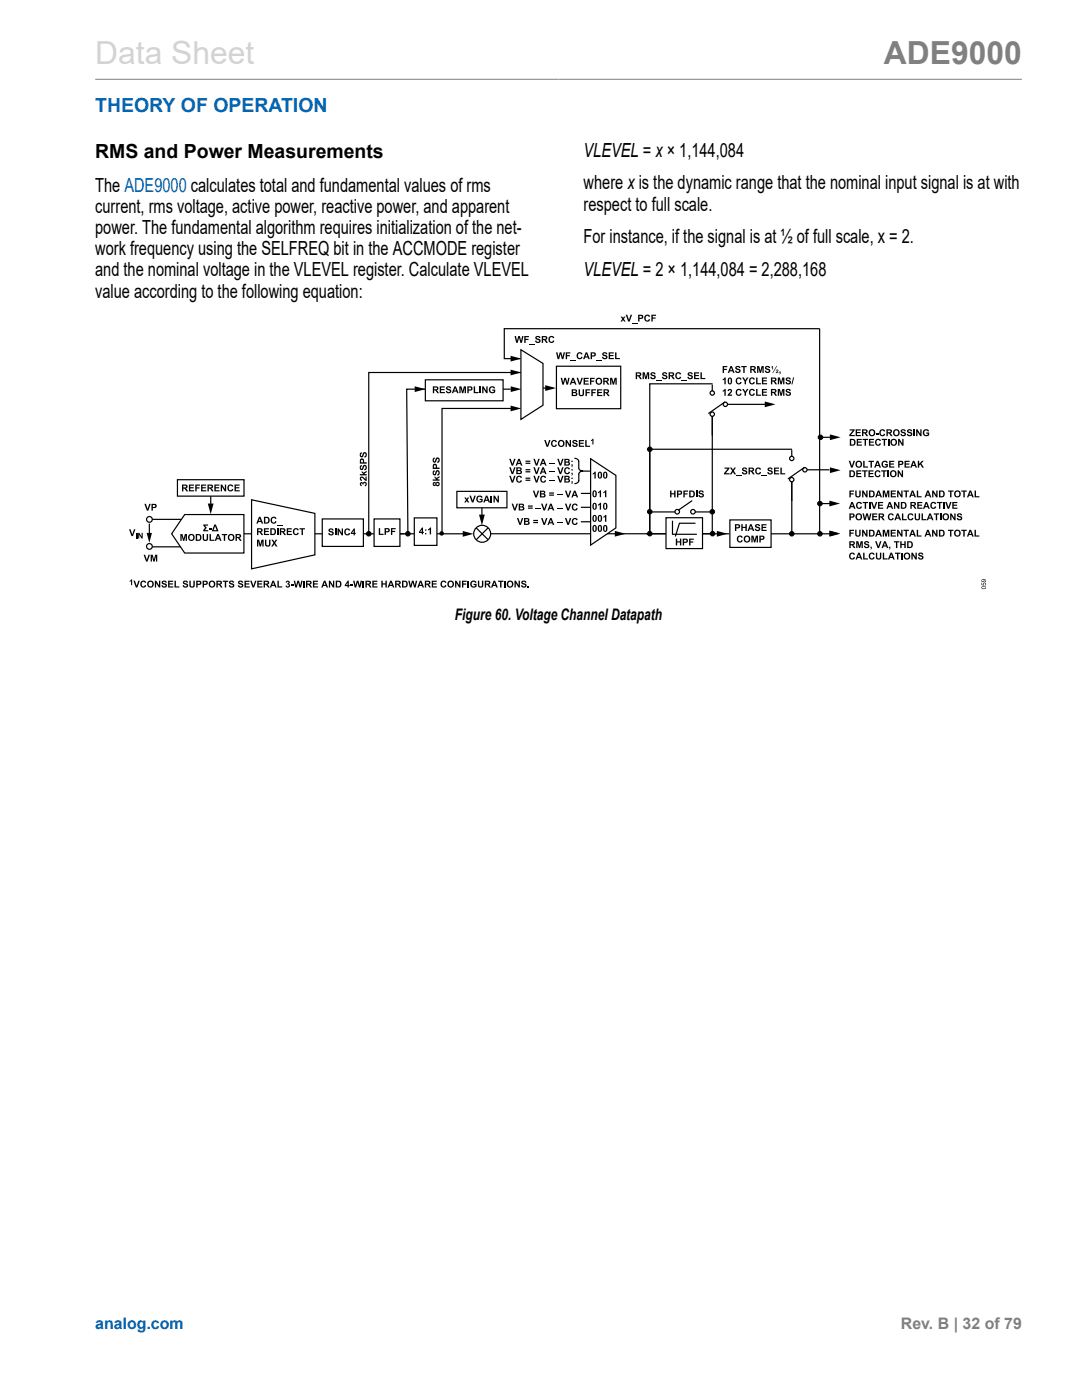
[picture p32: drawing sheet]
<svg xmlns="http://www.w3.org/2000/svg" width="216mm" height="279mm" viewBox="0 0 216 279" stroke-linecap="round" stroke-linejoin="round" font-family="sans-serif">
<defs><g id="words">
<text font-size="6.3" fill="#d3d3d3" x="19" y="12.7">Data Sheet</text>
<text font-size="6.3" fill="#808080" x="176.4" y="12.7">ADE9000</text>
<text font-size="3.9" fill="#0067b8" x="19" y="22.3">THEORY OF OPERATION</text>
<g font-size="3.9">
<text x="19" y="31.4">RMS and Power Measurements</text>
<text x="116.4" y="31.2">VLEVEL = x × 1,144,084</text>
<text x="19" y="38.2">The ADE9000 calculates total and fundamental values of rms</text>
<text x="116.4" y="37.8">where x is the dynamic range that the nominal input signal is at with</text>
<text x="19" y="46.7">power. The fundamental algorithm requires initialization of the net-</text>
<text x="19" y="42.5">current, rms voltage, active power, reactive power, and apparent</text>
<text x="116.4" y="42">respect to full scale.</text>
<text x="19" y="50.9">work frequency using the SELFREQ bit in the ACCMODE register</text>
<text x="116.4" y="48.6">For instance, if the signal is at ½ of full scale, x = 2.</text>
<text x="19" y="59.4">value according to the following equation:</text>
<text x="19" y="55.2">and the nominal voltage in the VLEVEL register. Calculate VLEVEL</text>
<text x="116.4" y="55.2">VLEVEL = 2 × 1,144,084 = 2,288,168</text>
</g>
<text font-size="3.2" x="90.8" y="123.8">Figure 60. Voltage Channel Datapath</text>
<text font-size="3.2" fill="#0067b8" x="19" y="265.3">analog.com</text>
<text font-size="3.2" fill="#808080" x="179.8" y="265.3">Rev. B | 32 of 79</text>
</g></defs>
<path d="M19 15.8h184.9" fill="none" stroke="#808080" stroke-width=".2"/>
<path d="M48.7 106.5h45.1M97.9 106.5h44.1M134.7 102.2h-5v4.2M138.7 102.2h3.4v4.3" fill="none" stroke="#000" stroke-width=".24"/>
<g fill="#000">
<path d="M122.7 105.9l2.1 .6-2.1 .6zM143 106l2.2 .5-2.2 .6z"/>
<circle cx="129.7" cy="106.5" r=".45"/>
<circle cx="142.2" cy="106.5" r=".45"/>
</g>
<g fill="none" stroke="#000" stroke-width=".2">
<circle cx="129.7" cy="106.5" r=".45"/>
<circle cx="142.2" cy="106.5" r=".45"/>
</g>
<circle cx="138.3" cy="102.1" r=".46" fill="#fff"/>
<circle cx="138.3" cy="102.1" r=".46" fill="none" stroke="#000" stroke-width=".24"/>
<circle cx="135.1" cy="102.1" r=".46" fill="#fff"/>
<g fill="none" stroke="#000" stroke-width=".24">
<path d="M129 106.5h37.1"/>
<circle cx="135.1" cy="102.1" r=".46"/>
</g>
<g fill="#000">
<path d="M165.5 105.9l2.2 .6-2.2 .6z"/>
<circle cx="163.6" cy="100.5" r=".45"/>
<circle cx="163.6" cy="106.5" r=".45"/>
</g>
<g fill="none" stroke="#000" stroke-width=".2">
<circle cx="163.6" cy="100.5" r=".45"/>
<circle cx="163.6" cy="106.5" r=".45"/>
</g>
<path d="M35.4 95.7h13.3v3.3h-13.3z" fill="#fff"/>
<path d="M35.4 95.7h13.3v3.3h-13.3zM42.1 99v1.9" fill="none" stroke="#000" stroke-width=".24"/>
<g fill="#000">
<path d="M37.7 96.7h1v.2h-.7v.3h.7v.3h-.7v.3h.7v.3h-1zM39 96.7h.9v.2h-.7v.4h.6v.2h-.6v.6h-.2zM40.1 96.7h1v.2h-.7v.3h.7v.3h-.7v.3h.8v.3h-1.1zM42.8 96.7h1v.2h-.8v.3h.7v.3h-.7v.3h.8v.3h-1zM44 96.7h.3l.6 .9v-.9h.2v1.4h-.2l-.6-.9v.9h-.3zM45.5 96.9a.6 .6 0 0 1 1.1 .2h-.3l-.1-.1a.42 .42 0 0 0-.5 .4 .42 .42 0 0 0 .5 .4l.1-.2h.3a.66 .66 0 0 1-1.1 .3 .66 .66 0 0 1 0-1zM46.8 96.7h1v.2h-.7v.3h.7v.3h-.7v.3h.7v.3h-1zM41.5 100.5h1.1l-.6 2.1z"/>
<path d="M36.3 96.7h.6a.4 .4 0 0 1 .5 .3 .4 .4 0 0 1-.3 .5l.4 .6h-.3l-.3-.5-.3-.1v.6h-.3zM36.6 96.9v.4l.5-.1v-.2z"/>
<path d="M41.4 96.7h.6a.4 .4 0 0 1 .5 .3 .4 .4 0 0 1-.3 .5l.4 .6h-.3l-.4-.5-.2-.1v.6h-.3zM41.7 96.9v.4l.5-.1-.1-.2z"/>
</g>
<path d="M36.9 102.7h11.8v7.7h-11.8l-2.7-3.9z" fill-rule="evenodd" fill="#fff"/>
<path d="M29.7 103.7h6.4M29.7 109.1h6.4M29.8 104.5v2.2M36.9 102.7h11.8v7.7h-11.8l-2.7-3.9z" fill="none" stroke="#000" stroke-width=".24"/>
<g fill="#000">
<path d="M25.7 105.6h.3l.4 1 .3-1h.3l-.5 1.4h-.3zM27.1 106.3h.3v1.2h-.3zM27.6 106.3h.2l.5 .8v-.8h.2v1.2h-.3l-.4-.8v.8h-.2zM28.7 110.7h.3l.3 1 .3-1h.3l-.5 1.4h-.3zM28.8 100.6h.3l.4 1 .3-1h.3l-.5 1.3h-.3zM30.1 110.7h.4l.2 .9 .3-.9h.4v1.4h-.3v-1.1l-.2 1.1h-.3l-.3-1.1v1.1h-.2zM29.3 106.4h1l-.5 1.9zM36 106.6h.4l.2 .9 .3-.9h.4v1.3h-.3v-1l-.2 1h-.3l-.3-1v1h-.2zM40.4 106.6h.3v.7a.29 .29 0 0 0 .3 .4 .29 .29 0 0 0 .2-.4v-.7h.3v.7a.55 .55 0 0 1-.5 .7 .55 .55 0 0 1-.6-.7zM40.6 104.7h.9v.2h-.6l.4 .4-.4 .5h.6v.2h-.9v-.2l.3-.5-.3-.4zM41.7 105.4h.5v.3h-.5zM41.8 106.6h.3v1.1h.7v.2h-1z"/>
<path d="M44.3 106.6h1v.2h-.4v1.1h-.2v-1.1h-.4z"/>
<path d="M30.2 100.6h.5a.48 .48 0 0 1 .6 .5 .48 .48 0 0 1-.8 .3v.5h-.3zM30.5 100.8v.4a.29 .29 0 0 0 .3 0 .29 .29 0 0 0 .2-.3z"/>
<path d="M37.5 107.3a.7 .7 0 0 1 1.4 0 .7 .7 0 0 1-1.4 0zM37.9 106.9l-.1 .4a.39 .39 0 0 0 .4 .4 .39 .39 0 0 0 .4-.4l-.3-.5z"/>
<path d="M39.1 106.6h.5a.68 .68 0 0 1 .6 .7 .68 .68 0 0 1-.6 .6h-.5zM39.3 106.8v.9a.47 .47 0 0 0 .6-.4 .47 .47 0 0 0-.6-.5z"/>
<path d="M42.8 104.7h.3l.5 1.3h-1.4zM42.9 105l-.3 .8h.6z"/>
<path d="M43.4 106.6h.3l.5 1.3h-.3l-.1-.3h-.6l-.1 .3h-.3zM43.5 106.9l-.2 .5h.4z"/>
<path d="M45.5 107.3a.7 .7 0 0 1 1.4 0 .7 .7 0 0 1-1.4 0zM45.8 106.9l-.1 .4a.39 .39 0 0 0 .4 .4 .39 .39 0 0 0 .4-.4l-.2-.5z"/>
<path d="M47 106.6h.6a.4 .4 0 0 1 .5 .3 .4 .4 0 0 1-.3 .4l.4 .6h-.3l-.4-.4-.2-.1v.5h-.3zM47.3 106.8v.4l.5-.2-.1-.2z"/>
</g>
<circle cx="29.8" cy="103.7" r=".57" fill="#fff"/>
<circle cx="29.8" cy="103.7" r=".57" fill="none" stroke="#000" stroke-width=".24"/>
<circle cx="29.8" cy="109.1" r=".57" fill="#fff"/>
<g fill="none" stroke="#000" stroke-width=".24">
<path d="M75.9 106.5h4.8"/>
<circle cx="29.8" cy="109.1" r=".57"/>
</g>
<path d="M64.3 103.6h8.2v5.5h-8.2z" fill="#fff"/>
<path d="M64.3 103.6h8.2v5.5h-8.2z" fill="none" stroke="#000" stroke-width=".24"/>
<g fill="#000">
<path d="M65.7 105.6l.3-.1a.44 .44 0 0 1 .6 .4h-.3a.22 .22 0 0 0-.2-.3 .22 .22 0 0 0-.3 .3 .65 .65 0 0 1 .8 .7 .59 .59 0 0 1-.6 .3 .59 .59 0 0 1-.5-.5h.3a.26 .26 0 0 0 .2 .3 .26 .26 0 0 0 .3-.4 .51 .51 0 0 1-.6-.2 .51 .51 0 0 1 0-.5zM66.8 105.5h.3v1.3h-.3zM67.4 105.5h.2l.6 .9v-.9h.2v1.3h-.2l-.6-.9v.9h-.2zM68.9 105.6a.6 .6 0 0 1 1 .3h-.3l-.1-.2a.42 .42 0 0 0-.5 .4 .42 .42 0 0 0 .5 .5l.1-.3 .3 .1a.66 .66 0 0 1-1 .3 .66 .66 0 0 1 0-1.1z"/>
<path d="M70.6 105.5h.2v.8h.2l-.2 .5h-.2v-.2h-.6v-.3zM70.6 105.9l-.4 .4h.4z"/>
</g>
<path d="M74.6 103.6h5.2v5.5h-5.2z" fill="#fff"/>
<path d="M74.6 103.6h5.2v5.5h-5.2z" fill="none" stroke="#000" stroke-width=".24"/>
<g fill="#000">
<path d="M75.6 105.4h.3v1.1h.6v.3h-.9zM78 105.4h.9v.2h-.6v.4h.5v.2h-.5v.6h-.3z"/>
<path d="M76.7 105.4h.5a.48 .48 0 0 1 .6 .6 .48 .48 0 0 1-.8 .2v.6h-.3zM77 105.6v.4a.29 .29 0 0 0 .3 0 .29 .29 0 0 0 .2-.3z"/>
</g>
<path d="M82.7 103.4h4.5v5.4h-4.5z" fill="#fff"/>
<path d="M82.7 103.4h4.5v5.4h-4.5z" fill="none" stroke="#000" stroke-width=".24"/>
<g fill="#000">
<path d="M85.4 105.6l.4-.3h.2v1.3h-.3v-.9l-.3 .2z"/>
<path d="M84.2 105.3h.2v.8h.2l-.2 .5h-.2v-.2h-.6v-.3zM84.2 105.7l-.4 .4h.4z"/>
<path d="M84.8 105.7h.3v.2h-.3zM84.8 106.4h.3v.2h-.3z"/>
</g>
<path d="M91.2 98.1h10v3.2h-10z" fill="#fff"/>
<g fill="none" stroke="#000" stroke-width=".24">
<path d="M101.9 77.7h-20.7l.2 28.7M91.2 98.1h10v3.2h-10zM102.7 81.5h-14.5v25M158.1 89.7h-28.4v16.9M161 93.8h4.5M95.1 105.4l2.2 2.2M96.2 101.3v1.8M97.3 105.4l-2.2 2.3"/>
<circle cx="96.2" cy="106.5" r="1.69"/>
</g>
<g fill="#000">
<path d="M82.7 77.1l2.2 .6-2.2 .5zM101.9 77.1l2.2 .6-2.2 .5zM95.2 99.1l.7-.2 .4 .4h-.3a.44 .44 0 0 0-.6 0 .44 .44 0 0 0 0 .6 .44 .44 0 0 0 .6 .1v-.2h-.3v-.3h.6v.6a.74 .74 0 0 1-1.1 0 .74 .74 0 0 1 0-1zM101.9 80.9l2.1 .6-2.1 .6zM165.6 93.3l2.1 .5-2.1 .6zM92.3 106l2.2 .5-2.2 .6zM92.6 99.3h.4l.1 .3 .2-.3h.3l-.3 .5 .4 .5h-.4l-.2-.3-.2 .3h-.3l.4-.5zM93.7 98.9h.3l.3 1 .3-1h.3l-.4 1.4h-.3zM95.6 102.7h1.1l-.5 2.1zM97.9 98.9h.3v1.4h-.3zM98.5 98.9h.2l.6 .9v-.9h.3v1.4h-.3l-.6-.9v.9h-.2z"/>
<path d="M97 98.9h.2l.6 1.4h-.3l-.1-.3h-.6l-.1 .3h-.3zM97.1 99.2l-.2 .5h.4z"/>
<circle cx="73.6" cy="106.5" r=".45"/>
<circle cx="81.4" cy="106.5" r=".45"/>
</g>
<g fill="none" stroke="#000" stroke-width=".2">
<circle cx="73.6" cy="106.5" r=".45"/>
<circle cx="81.4" cy="106.5" r=".45"/>
</g>
<path d="M145.6 103.8h8.3v5.4h-8.3z" fill="#fff"/>
<path d="M158 95.5v11.2M145.6 103.8h8.3v5.4h-8.3z" fill="none" stroke="#000" stroke-width=".24"/>
<g fill="#000">
<path d="M147.9 104.6h.3v.5h.5v-.5h.3v1.4h-.3v-.6h-.5v.6h-.3zM147.2 107.1a.6 .6 0 0 1 1 .2h-.3l-.1-.1a.42 .42 0 0 0-.5 .4 .42 .42 0 0 0 .5 .4l.1-.2h.3a.66 .66 0 0 1-1 .3 .66 .66 0 0 1 0-1zM149.9 106.9h.4l.3 .9 .2-.9h.4v1.4h-.2v-1.1l-.3 1.1h-.2l-.3-1.1v1.1h-.3zM150.8 104.7l.3-.1a.44 .44 0 0 1 .6 .4h-.3a.22 .22 0 0 0-.2-.2 .22 .22 0 0 0-.2 .2 .58 .58 0 0 1 .6 .8 .61 .61 0 0 1-1-.3h.3a.26 .26 0 0 0 .2 .3 .26 .26 0 0 0 .3-.3 .52 .52 0 0 1-.6-.2 .52 .52 0 0 1 0-.6zM151.9 104.6h1.1v.2h-.8v.3h.7v.3h-.7v.3h.8v.3h-1.1z"/>
<path d="M146.6 104.6h.5a.48 .48 0 0 1 .6 .6 .48 .48 0 0 1-.8 .3v.5h-.3zM146.9 104.8v.4a.29 .29 0 0 0 .3 .1 .29 .29 0 0 0 .2-.3z"/>
<path d="M148.4 107.6a.7 .7 0 0 1 1.4 0 .7 .7 0 0 1-1.4 0zM148.8 107.2l-.1 .4a.39 .39 0 0 0 .4 .4 .39 .39 0 0 0 .3-.4l-.2-.5z"/>
<path d="M149.7 104.6h.3l.5 1.4h-.3l-.1-.3h-.5l-.2 .3h-.2zM149.8 104.9l-.2 .5h.4z"/>
<path d="M151.5 106.9h.5a.48 .48 0 0 1 .5 .5 .48 .48 0 0 1-.7 .3v.6h-.3zM151.8 107.1v.4a.29 .29 0 0 0 .3 0 .29 .29 0 0 0 .2-.3z"/>
<circle cx="129.7" cy="102.1" r=".45"/>
<circle cx="158" cy="106.5" r=".45"/>
</g>
<g fill="none" stroke="#000" stroke-width=".2">
<circle cx="129.7" cy="102.1" r=".45"/>
<circle cx="158" cy="106.5" r=".45"/>
</g>
<path d="M111 73.1h12.9v8.5h-12.9z" fill="#fff"/>
<path d="M100.5 71.6h3.3M100.6 65.6h62.9M100.6 65.5v6.1M108.4 77.4h1.9M111 73.1h12.9v8.5h-12.9zM138 100l-2.6 1.8" fill="none" stroke="#000" stroke-width=".24"/>
<g fill="#000">
<path d="M101.9 71l2.1 .6-2.1 .6zM102.7 67.1h.3l.2 .9 .2-.9h.3l.3 .9 .2-.9h.3l-.4 1.3h-.3l-.2-1-.3 1h-.3zM104.6 67.1h.9v.2h-.6v.3h.5v.3h-.5v.5h-.3zM105.6 68.6h1.1v.2h-1.1zM106.9 67.1l.4-.1a.44 .44 0 0 1 .5 .5h-.2a.22 .22 0 0 0-.3-.3 .22 .22 0 0 0-.2 .3 .65 .65 0 0 1 .8 .6 .59 .59 0 0 1-.6 .3 .59 .59 0 0 1-.5-.4h.2a.26 .26 0 0 0 .3 .3 .26 .26 0 0 0 .2-.4 .51 .51 0 0 1-.5-.2 .51 .51 0 0 1-.1-.6zM108.8 76.9l2.1 .5-2.1 .6zM109.6 67.2a.6 .6 0 0 1 1 .2l-.3 .1-.1-.2a.42 .42 0 0 0-.5 .4 .42 .42 0 0 0 .5 .4l.1-.2 .3 .1a.66 .66 0 0 1-1 .3 .66 .66 0 0 1 0-1.1zM111.9 75.4h.3l.2 .9 .2-.9h.3l.3 1 .2-1h.3l-.4 1.4h-.3l-.2-1.1-.3 1.1h-.3zM115.4 77.7h.3v.7a.29 .29 0 0 0 .3 .4 .29 .29 0 0 0 .3-.4v-.7h.2v.7a.55 .55 0 0 1-.5 .7 .55 .55 0 0 1-.5-.7zM115 75.4h.3l.4 1 .3-1h.3l-.5 1.4h-.3zM116.5 75.4h1v.2h-.8v.3h.7v.3h-.7v.3h.8v.3h-1.1zM116.8 77.7h1v.2h-.7v.3h.6v.3h-.6v.6h-.3z"/>
<path d="M117.7 75.4h1v.2h-.7v.4h.6v.2h-.6v.6h-.3zM118 77.7h.9v.2h-.6v.3h.5v.3h-.5v.6h-.3zM119.1 77.7h1.1v.2h-.8v.3h.7v.3h-.7v.3h.8v.3h-1.1zM121.7 75.4h.5l.2 .9 .2-.9h.5v1.4h-.3v-1.1l-.3 1.1h-.2l-.3-1.1v1.1h-.3zM133.7 97.9h.3v.5h.5v-.5h.3v1.4h-.3v-.6h-.5v.6h-.3zM136.4 97.9h.9v.2h-.7v.4h.6v.2h-.6v.6h-.2zM138.9 97.9h.3v1.4h-.3zM139.5 98l.4-.1a.44 .44 0 0 1 .5 .4h-.3a.22 .22 0 0 0-.2-.2 .22 .22 0 0 0-.2 .2 .65 .65 0 0 1 .7 .7 .59 .59 0 0 1-.6 .3 .59 .59 0 0 1-.4-.5h.2a.26 .26 0 0 0 .3 .3 .26 .26 0 0 0 .2-.4 .51 .51 0 0 1-.5-.1 .51 .51 0 0 1-.1-.6zM144.6 93.3h1v.2l-.8 .9h.8v.3h-1.1v-.3l.7-.9h-.6zM145.7 93.3h.3l.3 .5 .2-.5h.3l-.4 .7 .5 .7h-.4l-.3-.5-.3 .5h-.3l.5-.7zM146.9 94.9h1.1v.1h-1.1zM148.2 93.4l.4-.1a.44 .44 0 0 1 .5 .4h-.3a.22 .22 0 0 0-.2-.2 .22 .22 0 0 0-.2 .2 .58 .58 0 0 1 .7 .8 .61 .61 0 0 1-1.1-.3h.3a.26 .26 0 0 0 .3 .3 .26 .26 0 0 0 .2-.3 .52 .52 0 0 1-.6-.2 .52 .52 0 0 1 0-.6z"/>
<path d="M150.9 93.5a.6 .6 0 0 1 1 .2l-.3 .1-.1-.2a.42 .42 0 0 0-.5 .4 .42 .42 0 0 0 .5 .4l.1-.2 .3 .1a.66 .66 0 0 1-1.1 .2 .66 .66 0 0 1 .1-1zM152 94.9h1v.1h-1zM153.3 93.4l.3-.1a.44 .44 0 0 1 .6 .4h-.3a.22 .22 0 0 0-.2-.2 .22 .22 0 0 0-.2 .2 .58 .58 0 0 1 .6 .8 .6 .6 0 0 1-1-.3h.3a.26 .26 0 0 0 .2 .3 .26 .26 0 0 0 .3-.3 .52 .52 0 0 1-.6-.2 .52 .52 0 0 1 0-.6zM154.4 93.3h1v.2h-.7v.3h.7v.3h-.7v.3h.8v.3h-1.1zM155.7 93.3h.3v1.1h.7v.3h-1z"/>
<path d="M108.1 67.1h.6a.4 .4 0 0 1 .5 .2 .4 .4 0 0 1-.3 .5l.4 .6h-.3l-.4-.5h-.2v.5h-.3zM108.4 67.3v.3l.5-.1-.1-.2z"/>
<path d="M114.1 77.7h.5a.36 .36 0 0 1 .5 .1 .36 .36 0 0 1-.1 .5 .42 .42 0 0 1 .1 .6 .42 .42 0 0 1-.6 .2h-.4zM114.3 77.9v.3h.5a.16 .16 0 0 0 .1-.2 .16 .16 0 0 0-.2-.1zM114.3 78.5v.3l.6-.1-.1-.2z"/>
<path d="M114.2 75.4h.3l.5 1.4h-.3l-.1-.3h-.5l-.1 .3h-.3zM114.3 75.7l-.1 .5h.3z"/>
<path d="M118.8 76.1a.7 .7 0 0 1 1.4 0 .7 .7 0 0 1-1.4 0zM119.2 75.7l-.1 .4a.39 .39 0 0 0 .4 .5 .39 .39 0 0 0 .4-.5l-.3-.5z"/>
<path d="M120.4 75.4h.5a.4 .4 0 0 1 .6 .3 .4 .4 0 0 1-.4 .5l.5 .6h-.3l-.4-.5-.3-.1v.6h-.2zM120.6 75.6v.4l.6-.1-.1-.2z"/>
<path d="M120.4 77.7h.6a.4 .4 0 0 1 .5 .3 .4 .4 0 0 1-.3 .5l.4 .6h-.3l-.3-.5-.3-.1v.6h-.3zM120.7 77.9v.4l.5-.1v-.3z"/>
<path d="M135.1 97.9h.4a.48 .48 0 0 1 .6 .6 .48 .48 0 0 1-.7 .2v.6h-.3zM135.4 98.1v.4a.29 .29 0 0 0 .3 0 .29 .29 0 0 0 .1-.2z"/>
<path d="M137.5 97.9h.5a.68 .68 0 0 1 .7 .7 .68 .68 0 0 1-.7 .7h-.5zM137.8 98.1v.9a.47 .47 0 0 0 .6-.4 .47 .47 0 0 0-.6-.5z"/>
<path d="M149.4 93.3h.5a.4 .4 0 0 1 .6 .3 .4 .4 0 0 1-.4 .5l.5 .6h-.3l-.4-.5-.2-.1-.1 .6h-.2zM149.6 93.5v.4l.6-.1-.1-.2z"/>
</g>
<circle cx="158" cy="91.5" r=".43" fill="#fff"/>
<g fill="none" stroke="#000" stroke-width=".24">
<path d="M158 89.9v1.1"/>
<circle cx="158" cy="91.5" r=".43"/>
</g>
<circle cx="158" cy="95.7" r=".43" fill="#fff"/>
<g fill="none" stroke="#000" stroke-width=".24">
<path d="M158 96.2v3.7"/>
<circle cx="158" cy="95.7" r=".43"/>
</g>
<circle cx="160.6" cy="93.8" r=".43" fill="#fff"/>
<g fill="none" stroke="#000" stroke-width=".24">
<path d="M104.1 74.3h-30.5v32.1M160.5 93.3l-3.2 2.2"/>
<circle cx="160.6" cy="93.8" r=".43"/>
</g>
<g fill="#000">
<path d="M108.6 87.8h.3l.3 1 .4-1h.3l-.5 1.4h-.3zM110.1 88a.6 .6 0 0 1 1 .2l-.2 .1-.1-.2a.42 .42 0 0 0-.6 .4 .42 .42 0 0 0 .6 .4l.1-.2 .2 .1a.66 .66 0 0 1-1 .2 .66 .66 0 0 1 0-1zM112.9 87.8h.2l.6 .9v-.9h.2v1.4h-.2l-.6-.9v.9h-.2zM114.3 87.9l.4-.1a.44 .44 0 0 1 .5 .4h-.2a.22 .22 0 0 0-.3-.2 .22 .22 0 0 0-.2 .2 .65 .65 0 0 1 .8 .7 .59 .59 0 0 1-.6 .3 .59 .59 0 0 1-.5-.5h.2a.26 .26 0 0 0 .3 .3 .26 .26 0 0 0 .2-.3 .51 .51 0 0 1-.5-.2 .51 .51 0 0 1-.1-.6zM115.5 87.8h1v.3h-.7v.3h.7v.2h-.7v.4h.7v.2h-1zM116.8 87.8h.3v1.2h.6v.2h-.9z"/>
<path d="M111.3 88.5a.7 .7 0 0 1 1.4 0 .7 .7 0 0 1-1.4 0zM111.7 88.2l-.1 .3a.39 .39 0 0 0 .4 .5 .39 .39 0 0 0 .4-.5l-.3-.4z"/>
</g>
<path d="M117.9 87.9l.5-.3v1.1h-.2v-.8l-.3 .1z" fill="#010101"/>
<path d="M117.9 91.6l5 3.3v10.5l-5 3.4z" fill="#fff"/>
<path d="M163.5 65.6v40.9M114.6 91.5a.78 .78 0 0 1 .9 .6M115.5 93.4a.78 .78 0 0 0 .9 .6 .76 .76 0 0 0-.9 .6M115.5 92v1.4M115.5 95.9a.78 .78 0 0 1-.9 .6M115.5 94.6v1.4M115.9 94h1.8M115.9 98.5h1.9M117.9 91.6l5 3.3v10.5l-5 3.4zM115.9 104.1h1.9M115.9 101.2h1.9" fill="none" stroke="#000" stroke-width=".24"/>
<g fill="#000">
<path d="M101.9 73.8l2.1 .5-2.1 .6zM110.9 70.3h.3l.2 .9 .3-.9h.3l.3 1 .2-1h.2l-.3 1.4h-.3l-.3-1-.2 1h-.3zM112.9 70.3h.9v.2h-.6v.4h.5v.2h-.5v.6h-.3zM113.9 71.9h1.1v.2h-1.1zM115.2 70.5a.6 .6 0 0 1 1 .2l-.2 .1-.1-.2a.42 .42 0 0 0-.6 .4 .42 .42 0 0 0 .6 .4l.1-.2 .2 .1a.66 .66 0 0 1-1 .2 .66 .66 0 0 1 0-1zM119 71.9h1.1v.2h-1.1zM120.3 70.4l.4-.1a.44 .44 0 0 1 .5 .4h-.3a.22 .22 0 0 0-.2-.2 .22 .22 0 0 0-.2 .2 .65 .65 0 0 1 .7 .7 .58 .58 0 0 1-.6 .3 .58 .58 0 0 1-.5-.5h.3a.26 .26 0 0 0 .3 .3 .26 .26 0 0 0 .2-.3 .51 .51 0 0 1-.6-.2 .51 .51 0 0 1 0-.6zM121.5 70.3h1v.2h-.8v.3h.7v.3h-.7v.3h.8v.3h-1zM122.7 70.3h.3v1.1h.7v.3h-1zM123.8 63.2h.3l.2 .3 .2-.3h.3l-.3 .5 .3 .5h-.3l-.2-.3-.2 .3h-.3l.4-.5zM124.9 62.8h.3l.3 1 .3-1h.3l-.5 1.4h-.3zM126.1 64.4h1.1v.1h-1.1z"/>
<path d="M128.7 63a.6 .6 0 0 1 1 .2l-.2 .1-.1-.2a.42 .42 0 0 0-.6 .4 .42 .42 0 0 0 .6 .4l.1-.2 .2 .1a.66 .66 0 0 1-1 .2 .66 .66 0 0 1 0-1zM130 62.8h.9v.2h-.7v.4h.6v.2h-.6v.6h-.2zM101.6 91.6h.3l.4 1 .3-1h.3l-.5 1.3h-.3zM101.6 93.3h.3l.4 1 .3-1h.3l-.5 1.3h-.3zM101.6 95h.3l.4 1 .3-1h.3l-.5 1.3h-.3zM103.1 95.1a.6 .6 0 0 1 1.1 .2l-.3 .1-.1-.2a.42 .42 0 0 0-.5 .4 .42 .42 0 0 0 .5 .4l.1-.2 .3 .1a.66 .66 0 0 1-1.1 .3 .66 .66 0 0 1 0-1.1zM106.3 97.9h.3l.4 1 .3-1h.3l-.5 1.4h-.3zM106.4 91.6h.3l.4 1 .3-1h.3l-.5 1.3h-.3zM106.4 93.3h.3l.4 1 .3-1h.3l-.5 1.3h-.3zM106.4 95h.3l.4 1 .3-1h.3l-.5 1.3h-.3zM108 95.1a.6 .6 0 0 1 1 .2l-.3 .1-.1-.2a.42 .42 0 0 0-.5 .4 .42 .42 0 0 0 .5 .4l.1-.2 .3 .1a.66 .66 0 0 1-1 .3 .66 .66 0 0 1 0-1.1zM109.6 92.3h1.1v.2h-1.1z"/>
<path d="M109.6 94h1.1v.2h-1.1zM109.6 95.7h1.1v.2h-1.1zM111.1 98.7h1.1v.2h-1.1zM111.2 91.6h.3l.3 1 .4-1h.3l-.5 1.3h-.3zM111.2 93.3h.3l.3 1 .4-1h.3l-.5 1.3h-.3zM111.2 95h.3l.3 1 .4-1h.3l-.5 1.3h-.3zM112.7 97.9h.3l.4 1 .3-1h.3l-.5 1.4h-.3zM112.7 93.4a.6 .6 0 0 1 1 .2l-.2 .1-.1-.2a.42 .42 0 0 0-.6 .4 .42 .42 0 0 0 .6 .4l.1-.2 .2 .1a.66 .66 0 0 1-1 .3 .66 .66 0 0 1 0-1.1zM118.3 94.5l.4-.4h.2v1.4h-.3v-1l-.3 .2zM119.3 98.2l.4-.3h.2v1.3h-.2v-1l-.4 .2zM120.4 98.2l.4-.3h.2v1.3h-.3v-1l-.3 .2zM102.1 100.5h.3l.3 1 .4-1h.3l-.5 1.4h-.3z"/>
<path d="M103.1 103.4h.3l.4 1 .3-1h.3l-.5 1.4h-.3zM106.9 101.3h1.1v.2h-1.1zM108 103.4h.3l.3 1 .3-1h.3l-.5 1.4h-.3zM108 100.5h.3l.3 1 .3-1h.3l-.5 1.4h-.3zM111.1 104.2h1.1v.2h-1.1zM111.1 101.3h1.1v.2h-1.1zM112.7 103.4h.3l.4 1 .3-1h.3l-.5 1.4h-.3zM112.7 100.5h.3l.4 1 .3-1h.3l-.5 1.4h-.3zM114.3 103.6a.6 .6 0 0 1 1 .2h-.3l-.1-.1a.42 .42 0 0 0-.5 .4 .42 .42 0 0 0 .5 .4l.1-.2h.3a.66 .66 0 0 1-1 .3 .66 .66 0 0 1 0-1zM114.3 100.7a.6 .6 0 0 1 1 .2l-.3 .1-.1-.2a.42 .42 0 0 0-.5 .4 .42 .42 0 0 0 .5 .4l.1-.2 .3 .1a.66 .66 0 0 1-1 .2 .66 .66 0 0 1 0-1zM119.3 100.7l.4-.4h.2v1.4h-.2v-1l-.4 .2zM120.4 103.1l.4-.3h.2v1.3h-.3v-1l-.3 .2z"/>
<path d="M116.9 70.3h.3l.5 1.4h-.3l-.1-.3h-.6l-.1 .3h-.3zM117 70.6l-.2 .5h.4z"/>
<path d="M117.9 70.3h.4a.48 .48 0 0 1 .6 .6 .48 .48 0 0 1-.8 .3v.5h-.2zM118.1 70.5v.4a.29 .29 0 0 0 .4 .1 .29 .29 0 0 0 .1-.3z"/>
<path d="M127.3 62.8h.5a.48 .48 0 0 1 .6 .6 .48 .48 0 0 1-.8 .3v.5h-.3zM127.6 63v.4a.29 .29 0 0 0 .3 .1 .29 .29 0 0 0 .2-.3z"/>
<path d="M103 93.3h.6a.36 .36 0 0 1 .4 .1 .36 .36 0 0 1-.1 .5 .42 .42 0 0 1 .2 .6 .42 .42 0 0 1-.6 .1h-.5zM103.3 93.5v.3h.4a.16 .16 0 0 0 .1-.2 .16 .16 0 0 0-.2-.1zM103.3 94v.4l.6-.1-.1-.3z"/>
<path d="M103.4 91.6h.3l.5 1.3h-.2l-.2-.3h-.5l-.1 .3h-.3zM103.6 91.9l-.2 .5h.3z"/>
<path d="M104.9 91.9h.9v.3h-.9zM104.9 92.3h.9v.3h-.9z"/>
<path d="M104.9 93.6h.9v.3h-.9zM104.9 94h.9v.3h-.9z"/>
<path d="M104.9 95.3h.9v.3h-.9zM104.9 95.7h.9v.3h-.9z"/>
<path d="M107.7 97.9h.6a.36 .36 0 0 1 .5 .2 .36 .36 0 0 1-.2 .5 .42 .42 0 0 1 .2 .5 .42 .42 0 0 1-.6 .2h-.5zM108 98.1v.4l.5-.1a.16 .16 0 0 0 0-.2 .16 .16 0 0 0-.2-.1zM108 98.7v.3l.6-.1-.1-.2z"/>
<path d="M108.2 91.6h.3l.6 1.3h-.3l-.2-.3h-.5l-.1 .3h-.3zM108.4 91.9l-.2 .5h.4z"/>
<path d="M108.2 93.3h.3l.6 1.3h-.3l-.2-.3h-.5l-.1 .3h-.3zM108.4 93.6l-.2 .5h.4z"/>
<path d="M109.6 98.3h.9v.2h-.9zM109.6 98.7h.9v.2h-.9z"/>
<path d="M112.6 91.6h.5a.36 .36 0 0 1 .5 .1 .36 .36 0 0 1-.1 .5 .42 .42 0 0 1 .2 .6 .42 .42 0 0 1-.6 .1h-.5zM112.9 91.8v.3h.4a.16 .16 0 0 0 .1-.2 .16 .16 0 0 0-.2-.1zM112.9 92.3v.4l.5-.1-.1-.2z"/>
<path d="M112.6 95h.5a.36 .36 0 0 1 .5 .1 .36 .36 0 0 1-.1 .5 .42 .42 0 0 1 .2 .6 .42 .42 0 0 1-.6 .1h-.5zM112.9 95.2v.3h.4a.16 .16 0 0 0 .1-.2 .16 .16 0 0 0-.2-.1zM112.9 95.7v.4l.5-.1-.1-.3z"/>
<path d="M114 92.7h.3v.3l-.3 .2 .1-.3h-.1zM114 91.9h.3v.3h-.3z"/>
<path d="M114 94.4h.3v.3l-.3 .2 .1-.3h-.1zM114 93.6h.3v.3h-.3z"/>
<path d="M114 96.1h.3v.3l-.3 .2 .1-.3h-.1zM114 95.3h.3v.3h-.3z"/>
<path d="M114.5 97.9h.3l.6 1.4h-.3l-.2-.3h-.5l-.1 .3h-.3zM114.7 98.2l-.2 .5h.4z"/>
<path d="M118.3 98l.3-.1a.77 .77 0 0 1 .5 .7 .77 .77 0 0 1-.5 .6 .83 .83 0 0 1-.3-1.2zM118.6 98.1l-.1 .1a.52 .52 0 0 0 .2 .8l.1-.1a.6 .6 0 0 0-.2-.8z"/>
<path d="M119.4 94.3l.3-.2a.77 .77 0 0 1 .4 .7 .77 .77 0 0 1-.4 .7 .83 .83 0 0 1-.3-1.2zM119.6 94.4v.1a.52 .52 0 0 0 .1 .8l.1-.1a.6 .6 0 0 0-.1-.9z"/>
<path d="M120.5 94.3l.3-.2a.77 .77 0 0 1 .4 .7 .77 .77 0 0 1-.4 .7 .83 .83 0 0 1-.3-1.2zM120.7 94.4l-.1 .1a.52 .52 0 0 0 .2 .8l.1-.1a.6 .6 0 0 0-.1-.9z"/>
<path d="M103.5 100.5h.5a.36 .36 0 0 1 .5 .2 .36 .36 0 0 1-.1 .5 .42 .42 0 0 1 .2 .5 .42 .42 0 0 1-.6 .2h-.5zM103.8 100.7v.4l.4-.1a.16 .16 0 0 0 .1-.2 .16 .16 0 0 0-.2-.1zM103.8 101.3v.3l.5-.1-.1-.2z"/>
<path d="M104.6 103.4h.5a.36 .36 0 0 1 .5 .1 .36 .36 0 0 1-.2 .5 .42 .42 0 0 1 .2 .6 .42 .42 0 0 1-.6 .2h-.4zM104.8 103.6v.3h.5a.16 .16 0 0 0 .1-.2 .16 .16 0 0 0-.3-.1zM104.8 104.2v.3l.6-.1-.1-.2z"/>
<path d="M105.3 100.9h1v.2h-1zM105.3 101.3h1v.2h-1z"/>
<path d="M106.4 103.8h1v.2h-1zM106.4 104.2h1v.2h-1z"/>
<path d="M109.8 103.4h.3l.5 1.4h-.3l-.1-.4h-.6l-.1 .4h-.3zM109.9 103.7l-.2 .5h.4z"/>
<path d="M109.8 100.5h.3l.5 1.4h-.3l-.1-.3h-.6l-.1 .3h-.3zM109.9 100.8l-.2 .5h.4z"/>
<path d="M118.3 104.9l.3-.1a.77 .77 0 0 1 .5 .7 .77 .77 0 0 1-.5 .7 .83 .83 0 0 1-.3-1.3zM118.6 105l-.1 .1a.52 .52 0 0 0 .2 .8l.1-.1a.6 .6 0 0 0-.2-.8z"/>
<path d="M118.3 102.9l.3-.1a.77 .77 0 0 1 .5 .7 .77 .77 0 0 1-.5 .7 .83 .83 0 0 1-.3-1.3zM118.6 103l-.1 .1a.52 .52 0 0 0 .2 .8l.1-.1a.6 .6 0 0 0-.2-.8z"/>
<path d="M118.3 100.5l.3-.2a.77 .77 0 0 1 .5 .7 .77 .77 0 0 1-.5 .7 .83 .83 0 0 1-.3-1.2zM118.6 100.6l-.1 .1a.52 .52 0 0 0 .2 .8l.1-.1a.6 .6 0 0 0-.2-.8z"/>
<path d="M119.4 104.9l.3-.1a.77 .77 0 0 1 .4 .7 .77 .77 0 0 1-.4 .7 .83 .83 0 0 1-.3-1.3zM119.6 105v.1a.52 .52 0 0 0 .1 .8l.1-.1a.6 .6 0 0 0-.1-.8z"/>
<path d="M119.4 102.9l.3-.1a.77 .77 0 0 1 .4 .7 .77 .77 0 0 1-.4 .7 .83 .83 0 0 1-.3-1.3zM119.6 103v.1a.52 .52 0 0 0 .1 .8l.1-.1a.6 .6 0 0 0-.1-.8z"/>
<path d="M120.5 104.9l.3-.1a.77 .77 0 0 1 .4 .7 .77 .77 0 0 1-.4 .7 .83 .83 0 0 1-.3-1.3zM120.7 105l-.1 .1a.52 .52 0 0 0 .2 .8l.1-.1a.6 .6 0 0 0-.1-.8z"/>
<path d="M120.5 100.5l.3-.2a.77 .77 0 0 1 .4 .7 .77 .77 0 0 1-.4 .7 .83 .83 0 0 1-.3-1.2zM120.7 100.6l-.1 .1a.52 .52 0 0 0 .2 .8l.1-.1a.6 .6 0 0 0-.1-.8z"/>
<circle cx="88.1" cy="106.5" r=".45"/>
</g>
<path d="M50.2 99.7l12.6 2.8v8.2l-12.6 2.8z" fill="#fff"/>
<path d="M142.2 76.6h-12.5v25.7M50.2 99.7l12.6 2.8v8.2l-12.6 2.8zM142.1 82.4v20.2M145.2 80.7h8.8M163.7 87.3h2.3M163.6 100.5h2.3" fill="none" stroke="#000" stroke-width=".24"/>
<g fill="#000">
<path d="M128.2 74.3h.4l.3 .9 .2-.9h.4v1.4h-.2v-1.1l-.3 1.1h-.3l-.2-1.1v1.1h-.3zM129.9 74.4l.4-.1a.44 .44 0 0 1 .5 .4h-.3a.22 .22 0 0 0-.2-.2 .22 .22 0 0 0-.2 .2 .65 .65 0 0 1 .7 .7 .58 .58 0 0 1-.6 .3 .58 .58 0 0 1-.5-.5h.3a.26 .26 0 0 0 .3 .3 .26 .26 0 0 0 .2-.3 .51 .51 0 0 1-.6-.2 .51 .51 0 0 1 0-.6zM130.9 75.9h1.1v.1h-1.1zM132.3 74.4l.3-.1a.44 .44 0 0 1 .5 .4h-.2a.22 .22 0 0 0-.3-.2 .22 .22 0 0 0-.2 .2 .65 .65 0 0 1 .8 .7 .58 .58 0 0 1-.6 .3 .58 .58 0 0 1-.5-.5h.2a.26 .26 0 0 0 .3 .3 .26 .26 0 0 0 .2-.3 .51 .51 0 0 1-.5-.2 .51 .51 0 0 1 0-.6zM134.9 74.5a.6 .6 0 0 1 1 .2h-.3l-.1-.1a.42 .42 0 0 0-.5 .4 .42 .42 0 0 0 .5 .4l.2-.2h.2a.66 .66 0 0 1-1 .3 .66 .66 0 0 1 0-1zM136 75.9h1.1v.1h-1.1zM137.3 74.4l.4-.1a.44 .44 0 0 1 .5 .4h-.3a.22 .22 0 0 0-.2-.2 .22 .22 0 0 0-.2 .2 .65 .65 0 0 1 .7 .7 .58 .58 0 0 1-.6 .3 .58 .58 0 0 1-.4-.5h.2a.26 .26 0 0 0 .3 .3 .26 .26 0 0 0 .2-.3 .51 .51 0 0 1-.5-.2 .51 .51 0 0 1-.1-.6zM138.5 74.3h1v.2h-.7v.3h.7v.3h-.7v.3h.7v.3h-1zM139.8 74.3h.2v1.1h.7v.3h-.9zM152.6 80.1l2.1 .6-2.1 .6zM165.6 86.7l2.1 .6-2.1 .5zM51.3 107.7h.4l.2 .9 .3-.9h.4v1.4h-.3v-1.1l-.2 1.1h-.3l-.3-1.1v1.1h-.2z"/>
<path d="M52.7 105.4h1v.3h-.8v.3h.7v.2h-.7v.4h.8v.2h-1zM52.9 107.7h.2v.7a.29 .29 0 0 0 .3 .5 .29 .29 0 0 0 .3-.4v-.8h.3v.7a.55 .55 0 0 1-.6 .7 .55 .55 0 0 1-.5-.7zM54.2 107.7h.3l.2 .4 .3-.4h.3l-.4 .7 .5 .7h-.4l-.3-.5-.3 .5h-.3l.5-.7zM54.2 103.3a.6 .6 0 0 1 1 .2l-.3 .1-.1-.2a.42 .42 0 0 0-.5 .4 .42 .42 0 0 0 .5 .4l.1-.2 .3 .1a.66 .66 0 0 1-1 .3 .66 .66 0 0 1 0-1.1zM55.3 104.7h1v.2h-1zM55.3 105.4h.3v1.4h-.3zM57.2 105.4h1v.3h-.7v.3h.7v.2h-.7v.4h.7v.2h-1zM58.6 105.6a.6 .6 0 0 1 1 .2l-.3 .1-.1-.2a.42 .42 0 0 0-.5 .4 .42 .42 0 0 0 .5 .4l.2-.2 .2 .1a.66 .66 0 0 1-1 .2 .66 .66 0 0 1 0-1zM59.8 105.4h1v.2h-.4v1.2h-.2v-1.2h-.4zM165.5 105.9l2.1 .6-2.1 .5zM165.5 99.9l2.1 .6-2.1 .6z"/>
<path d="M126.8 74.3h.6a.4 .4 0 0 1 .6 .3 .4 .4 0 0 1-.4 .5l.5 .6h-.4l-.3-.5-.2-.1-.1 .6h-.3zM127.1 74.5v.4l.6-.1-.1-.2z"/>
<path d="M133.4 74.3h.6a.4 .4 0 0 1 .5 .3 .4 .4 0 0 1-.3 .5l.4 .6h-.3l-.3-.5-.3-.1v.6h-.3zM133.7 74.5v.4l.5-.1v-.2z"/>
<path d="M51.3 105.4h.6a.4 .4 0 0 1 .5 .3 .4 .4 0 0 1-.4 .5l.5 .6h-.3l-.4-.5-.2-.1v.6h-.3zM51.6 105.7v.3l.5-.1-.1-.2z"/>
<path d="M51.7 103.1h.3l.5 1.4h-.3l-.1-.3h-.5l-.2 .3h-.3zM51.8 103.4l-.2 .6h.4z"/>
<path d="M52.7 103.1h.5a.68 .68 0 0 1 .6 .7 .68 .68 0 0 1-.6 .7h-.5zM52.9 103.4v.9a.47 .47 0 0 0 .6-.5 .47 .47 0 0 0-.6-.4z"/>
<path d="M53.9 105.4h.5a.68 .68 0 0 1 .7 .7 .68 .68 0 0 1-.7 .7h-.5zM54.2 105.6v.9a.47 .47 0 0 0 .6-.4 .47 .47 0 0 0-.6-.5z"/>
<path d="M55.8 105.4h.6a.4 .4 0 0 1 .5 .3 .4 .4 0 0 1-.3 .5l.5 .6h-.4l-.3-.5-.2-.1-.1 .6h-.3zM56.1 105.7v.3l.6-.1-.1-.2z"/>
<circle cx="163.7" cy="87.3" r=".45"/>
</g>
<circle cx="163.7" cy="87.3" r=".45" fill="none" stroke="#000" stroke-width=".2"/>
<circle cx="142.1" cy="78.4" r=".43" fill="#fff"/>
<g fill="none" stroke="#000" stroke-width=".24">
<path d="M142.1 76.9v1.1"/>
<circle cx="142.1" cy="78.4" r=".43"/>
</g>
<circle cx="142.1" cy="82.7" r=".43" fill="#fff"/>
<g fill="none" stroke="#000" stroke-width=".24">
<path d="M142.1 83.1v3.7"/>
<circle cx="142.1" cy="82.7" r=".43"/>
</g>
<circle cx="144.7" cy="80.7" r=".43" fill="#fff"/>
<g fill="none" stroke="#000" stroke-width=".24">
<path d="M144.6 80.3l-3.2 2.2"/>
<circle cx="144.7" cy="80.7" r=".43"/>
</g>
<g fill="#000">
<path d="M144.2 73.1h.9v.2h-.6v.3h.5v.2h-.5v.6h-.3zM146.8 73.1l.4-.1a.44 .44 0 0 1 .5 .4l-.2 .1a.22 .22 0 0 0-.3-.3 .22 .22 0 0 0-.2 .3 .58 .58 0 0 1 .7 .7 .61 .61 0 0 1-1-.2l.2-.1a.26 .26 0 0 0 .3 .3 .26 .26 0 0 0 .2-.3 .52 .52 0 0 1-.5-.2 .52 .52 0 0 1-.1-.6zM147.9 73h1.1v.3h-.4v1.1h-.3v-1.1h-.4zM151.1 73.1h.4l.2 .9 .3-.9h.4v1.3h-.3v-1.1l-.2 1.1h-.3l-.3-1.1v1.1h-.2zM152.8 73.1l.3-.1a.44 .44 0 0 1 .6 .4l-.3 .1a.22 .22 0 0 0-.2-.3 .22 .22 0 0 0-.3 .3 .58 .58 0 0 1 .7 .7 .61 .61 0 0 1-1-.2l.3-.1a.26 .26 0 0 0 .2 .3 .26 .26 0 0 0 .3-.3 .52 .52 0 0 1-.6-.2 .52 .52 0 0 1 0-.6z"/>
<path d="M145.7 73.1h.3l.6 1.3h-.3l-.1-.3h-.6l-.1 .3h-.3zM145.9 73.4l-.2 .5h.4z"/>
<path d="M149.7 73.1h.6a.4 .4 0 0 1 .5 .2 .4 .4 0 0 1-.3 .5l.4 .6h-.3l-.4-.5h-.2v.5h-.3zM150 73.3v.3l.5-.1-.1-.2z"/>
<circle cx="129.7" cy="89.7" r=".45"/>
<circle cx="142.1" cy="102.1" r=".45"/>
</g>
<g fill="none" stroke="#000" stroke-width=".2">
<circle cx="129.7" cy="89.7" r=".45"/>
<circle cx="142.1" cy="102.1" r=".45"/>
</g>
<path d="M153.9 73.2l.4-.2v.7h-.2v-.4l-.2 .1zM154.9 73h.2l-.8 1.5h-.2zM154.9 73.8a.28 .28 0 0 1 .4 .1 .28 .28 0 0 1-.3 .4h.3v.2h-.5l.4-.5h-.4z" fill="#231f20"/>
<g fill="#000">
<path d="M144.2 75.7l.4-.4h.2v1.4h-.3v-1l-.3 .2zM144.2 78l.4-.4h.2v1.4h-.3v-1l-.3 .2zM145.3 77.7a.49 .49 0 0 1 .8 .3 .49 .49 0 0 1-.4 .6l-.1 .1h.5v.3h-.9l.5-.7a.21 .21 0 0 0 .2-.3 .21 .21 0 0 0-.3-.1 .21 .21 0 0 0-.1 .2l-.3-.1zM147 75.5a.6 .6 0 0 1 1 .2l-.3 .1-.1-.2a.42 .42 0 0 0-.5 .4 .42 .42 0 0 0 .5 .4l.1-.2 .3 .1a.66 .66 0 0 1-1 .3 .66 .66 0 0 1 0-1.1zM147 77.8a.6 .6 0 0 1 1 .2l-.3 .1-.1-.2a.42 .42 0 0 0-.5 .4 .42 .42 0 0 0 .5 .4l.1-.2 .3 .1a.66 .66 0 0 1-1 .2 .66 .66 0 0 1 0-1zM148.1 75.3h.3l.3 .6 .3-.6h.4l-.5 .8v.6h-.3v-.6zM148.1 77.6h.3l.3 .6 .3-.6h.4l-.5 .8v.6h-.3v-.6zM149.6 75.5a.6 .6 0 0 1 1 .2l-.2 .1-.1-.2a.42 .42 0 0 0-.6 .4 .42 .42 0 0 0 .5 .4l.2-.2 .2 .1a.66 .66 0 0 1-1 .3 .66 .66 0 0 1 0-1.1zM149.6 77.8a.6 .6 0 0 1 1 .2l-.2 .1-.1-.2a.42 .42 0 0 0-.6 .4 .42 .42 0 0 0 .5 .4l.2-.2 .2 .1a.66 .66 0 0 1-1 .2 .66 .66 0 0 1 0-1zM150.9 75.3h.3v1.2h.6v.2h-.9zM150.9 77.6h.3v1.2h.6v.2h-.9zM152 75.3h1v.3h-.7v.3h.7v.2h-.7v.4h.8v.2h-1.1z"/>
<path d="M152 77.6h1v.3h-.7v.3h.7v.2h-.7v.4h.8v.2h-1.1zM155.2 75.3h.4l.3 1 .2-1h.4v1.4h-.2v-1.1l-.3 1.1h-.3l-.2-1.1v1.1h-.3zM155.2 77.6h.4l.3 1 .2-1h.4v1.4h-.2v-1.1l-.3 1.1h-.3l-.2-1.1v1.1h-.3zM155.5 74.2h.3v.3l-.3 .2 .1-.3h-.1zM156.9 75.4l.4-.1a.44 .44 0 0 1 .5 .4h-.3a.22 .22 0 0 0-.2-.2 .22 .22 0 0 0-.2 .3 .58 .58 0 0 1 .7 .7 .61 .61 0 0 1-1.1-.2l.3-.1a.26 .26 0 0 0 .3 .3 .26 .26 0 0 0 .2-.3 .52 .52 0 0 1-.6-.2 .52 .52 0 0 1 0-.6zM156.9 77.7l.4-.1a.44 .44 0 0 1 .5 .4h-.3a.22 .22 0 0 0-.2-.2 .22 .22 0 0 0-.2 .2 .58 .58 0 0 1 .7 .8 .61 .61 0 0 1-1.1-.3h.3a.26 .26 0 0 0 .3 .3 .26 .26 0 0 0 .2-.3 .52 .52 0 0 1-.6-.2 .52 .52 0 0 1 0-.6zM158.3 75.3h.2l-.4 1.4h-.2z"/>
<path d="M145.3 75.5l.3-.2a.77 .77 0 0 1 .5 .7 .77 .77 0 0 1-.5 .7 .83 .83 0 0 1-.3-1.2zM145.6 75.6l-.1 .1a.52 .52 0 0 0 .2 .8l.1-.1a.52 .52 0 0 0-.2-.8z"/>
<path d="M153.8 75.3h.6a.4 .4 0 0 1 .5 .3 .4 .4 0 0 1-.3 .5l.5 .6h-.4l-.3-.5-.3-.1v.6h-.3zM154.1 75.6v.3l.6-.1-.1-.2z"/>
<path d="M153.8 77.6h.6a.4 .4 0 0 1 .5 .3 .4 .4 0 0 1-.3 .5l.5 .6h-.4l-.3-.5-.2-.1-.1 .6h-.3zM154.1 77.9v.3l.6-.1-.1-.2z"/>
</g>
<path d="M84.9 75.8h15.5v4.2h-15.5z" fill="#fff"/>
<path d="M84.9 75.8h15.5v4.2h-15.5z" fill="none" stroke="#000" stroke-width=".24"/>
<g fill="#000">
<path d="M87.7 77.1h1.1v.2h-.8v.3h.7v.3h-.7v.3h.8v.3h-1.1zM89.1 77.2l.4-.1a.44 .44 0 0 1 .5 .4h-.3a.22 .22 0 0 0-.2-.2 .22 .22 0 0 0-.2 .2 .58 .58 0 0 1 .7 .8 .61 .61 0 0 1-1.1-.3h.3a.26 .26 0 0 0 .3 .3 .26 .26 0 0 0 .2-.3 .52 .52 0 0 1-.6-.2 .52 .52 0 0 1 0-.6zM91.7 77.1h.4l.2 .9 .3-.9h.4v1.4h-.3v-1.1l-.3 1.1h-.2l-.3-1.1v1.1h-.2zM94.5 77.1h.3v1.1h.7v.3h-1zM95.7 77.1h.2v1.4h-.2zM96.2 77.1h.3l.5 .9v-.9h.3v1.4h-.3l-.5-.9v.9h-.3zM97.7 77.3l.7-.2 .4 .4h-.3a.41 .41 0 0 0-.6-.1 .41 .41 0 0 0 0 .6 .35 .35 0 0 0 .3 .3 .35 .35 0 0 0 .3-.3h-.3v-.3h.6v.6a.74 .74 0 0 1-1 0 .74 .74 0 0 1-.1-1z"/>
<path d="M86.4 77.1h.5a.4 .4 0 0 1 .6 .3 .4 .4 0 0 1-.4 .5l.5 .6h-.3l-.4-.5-.2-.1-.1 .6h-.2zM86.6 77.3v.4l.6-.1-.1-.2z"/>
<path d="M90.7 77.1h.3l.5 1.4h-.3l-.1-.3h-.6l-.1 .3h-.3zM90.8 77.4l-.2 .5h.4z"/>
<path d="M93.2 77.1h.5a.48 .48 0 0 1 .6 .6 .48 .48 0 0 1-.8 .3v.5h-.3zM93.5 77.3v.4a.29 .29 0 0 0 .4 .1 .29 .29 0 0 0 .1-.3z"/>
</g>
<path d="M103.9 69.8l4.4 2.7v8.4l-4.4 2.8z" fill="#fff"/>
<path d="M103.9 69.8l4.4 2.7v8.4l-4.4 2.8z" fill="none" stroke="#000" stroke-width=".24"/>
<path d="M25.9 115.9l.5-.3v1.2h-.2v-.8l-.3 .1z" fill="#010101"/>
<g fill="#000">
<path d="M71.9 92.9l.3-.1v.3a.22 .22 0 0 0-.2 .2 .22 .22 0 0 0 .2 .2 .65 .65 0 0 1 .7-.7 .59 .59 0 0 1 .3 .6 .59 .59 0 0 1-.5 .5v-.3a.26 .26 0 0 0 .3-.3 .26 .26 0 0 0-.3-.2 .49 .49 0 0 1-.3 .6 .49 .49 0 0 1-.6-.1zM71.9 90.4l.3-.1v.2a.22 .22 0 0 0-.2 .3 .22 .22 0 0 0 .2 .2 .65 .65 0 0 1 .7-.8 .59 .59 0 0 1 .3 .6 .59 .59 0 0 1-.5 .5v-.2a.26 .26 0 0 0 .3-.3 .26 .26 0 0 0-.3-.2 .49 .49 0 0 1-.3 .6 .49 .49 0 0 1-.6-.1zM71.9 96.3l.2-.1 .3 .2a.43 .43 0 0 1 .8 0 .43 .43 0 0 1-.4 .6v-.2a.21 .21 0 0 0 .1-.3 .21 .21 0 0 0-.3-.1 .21 .21 0 0 0 0 .3h-.3a.17 .17 0 0 0-.1-.2 .17 .17 0 0 0-.2 .1 .17 .17 0 0 0 .2 .2v.2a.43 .43 0 0 1-.4-.3 .43 .43 0 0 1 .1-.4zM71.9 95.2a.82 .82 0 0 1 1 .4v-.5h.3v.9l-.8-.5a.21 .21 0 0 0-.2-.2 .21 .21 0 0 0-.2 .2 .21 .21 0 0 0 .2 .2v.3l-.3-.2-.1-.3zM72.2 94l.3 .3 .7-.3v.2l-.5 .3 .5 .1v.3h-1.4v-.3h.7l-.3-.3zM86.4 94l.3-.1v.2a.22 .22 0 0 0-.2 .3 .22 .22 0 0 0 .3 .2 .65 .65 0 0 1 .6-.8 .59 .59 0 0 1 .3 .6 .59 .59 0 0 1-.4 .5l-.1-.2a.26 .26 0 0 0 .3-.3 .26 .26 0 0 0-.3-.2 .49 .49 0 0 1-.2 .6 .49 .49 0 0 1-.6-.1zM86.4 91.5l.3-.2v.3a.22 .22 0 0 0-.2 .2 .22 .22 0 0 0 .3 .2 .65 .65 0 0 1 .6-.7 .59 .59 0 0 1 .3 .6 .59 .59 0 0 1-.4 .5l-.1-.3a.26 .26 0 0 0 .3-.3 .26 .26 0 0 0-.3-.2 .49 .49 0 0 1-.2 .6 .49 .49 0 0 1-.6-.1zM86.7 95l.4 .4 .6-.4v.3l-.4 .3 .4 .1v.2h-1.4v-.2h.8l-.4-.3zM169.5 85.7h1v.2l-.7 .9h.8v.2h-1.1v-.2l.7-.9h-.7zM169.5 97.9h.9v.2h-.6v.3h.5v.3h-.5v.6h-.3zM169.3 92h.3l.4 1 .3-1h.3l-.5 1.3h-.3zM170.6 97.9h.3v.7a.29 .29 0 0 0 .3 .4 .29 .29 0 0 0 .3-.4v-.7h.2v.7a.55 .55 0 0 1-.5 .7 .55 .55 0 0 1-.5-.7z"/>
<path d="M170.7 85.7h1v.2h-.7v.3h.7v.2h-.7v.4h.8v.2h-1.1zM170.9 93.9h1v.2h-.8v.3h.7v.2h-.7v.4h.8v.2h-1zM170.9 87.6h1.1v.2h-.8v.3h.7v.2h-.7v.4h.8v.2h-1.1zM172 97.9h.3l.6 .9v-.9h.2v1.4h-.3l-.5-.9v.9h-.3zM172.2 92h.3v1.1h.7v.2h-1zM172 93.9h1.1v.2h-.4v1.1h-.3v-1.1h-.4zM172.1 87.6h1.1v.2h-.4v1.1h-.3v-1.1h-.4zM173.3 93.9h1v.2h-.7v.3h.7v.2h-.7v.4h.7v.2h-1zM173.4 87.6h1v.2h-.7v.3h.6v.2h-.6v.4h.7v.2h-1zM173.3 92h1.1v.2h-.4v1.1h-.3v-1.1h-.4zM174.8 86.4h.5v.3h-.5zM174.7 94a.6 .6 0 0 1 1 .2l-.3 .1-.1-.2a.42 .42 0 0 0-.5 .4 .42 .42 0 0 0 .5 .4l.1-.2 .3 .1a.66 .66 0 0 1-1 .3 .66 .66 0 0 1 0-1.1z"/>
<path d="M174.8 87.7a.6 .6 0 0 1 1 .3h-.3l-.1-.1a.42 .42 0 0 0-.5 .4 .42 .42 0 0 0 .5 .4l.1-.3 .3 .1a.66 .66 0 0 1-1 .3 .66 .66 0 0 1 0-1.1zM176.1 97.9h.5l.2 .9 .3-.9h.4v1.4h-.3v-1.1l-.3 1.1h-.2l-.3-1.1v1.1h-.3zM175.8 93.9h1.1v.2h-.4v1.1h-.3v-1.1h-.4zM175.9 87.6h1.1v.2h-.4v1.1h-.3v-1.1h-.4zM175.6 85.8a.6 .6 0 0 1 1 .3h-.2l-.1-.1a.42 .42 0 0 0-.6 .4 .42 .42 0 0 0 .6 .4l.1-.3 .2 .1a.66 .66 0 0 1-1 .3 .66 .66 0 0 1 0-1.1zM176.1 92.1l.7-.1 .4 .3-.3 .1a.41 .41 0 0 0-.6-.2 .41 .41 0 0 0-.1 .6 .35 .35 0 0 0 .4 .3 .35 .35 0 0 0 .3-.3h-.3v-.2h.6v.5a.74 .74 0 0 1-1.1 .1 .74 .74 0 0 1 0-1.1zM177.1 93.9h.3v1.3h-.3zM177.2 87.6h.3v1.3h-.3zM177.4 92h1v.2h-.7v.3h.7v.2h-.7v.4h.8v.2h-1.1zM177.7 97.9h1v.2h-.7v.3h.7v.3h-.7v.3h.8v.3h-1.1zM179 97.9h.3l.5 .9v-.9h.3v1.4h-.3l-.5-.9v.9h-.3zM179.1 93.9h.3l.5 .9v-.9h.3v1.3h-.3l-.5-.9v.9h-.3z"/>
<path d="M179.2 87.6h.3l.5 .9v-.9h.3v1.3h-.3l-.5-.8v.8h-.3zM179.8 85.8l.4-.1a.44 .44 0 0 1 .5 .4h-.2a.22 .22 0 0 0-.3-.3 .22 .22 0 0 0-.2 .3 .58 .58 0 0 1 .7 .8 .61 .61 0 0 1-1-.3h.2a.26 .26 0 0 0 .3 .3 .26 .26 0 0 0 .2-.4 .52 .52 0 0 1-.5-.1 .52 .52 0 0 1-.1-.6zM180.5 92h1v.2h-.7v.3h.6v.2h-.6v.4h.7v.2h-1zM180.3 97.9h1.1v.2h-.4v1.2h-.3v-1.2h-.4zM181.1 85.8l.4-.1a.44 .44 0 0 1 .5 .4h-.3a.22 .22 0 0 0-.2-.3 .22 .22 0 0 0-.2 .3 .58 .58 0 0 1 .7 .8 .61 .61 0 0 1-1.1-.3h.3a.26 .26 0 0 0 .3 .3 .26 .26 0 0 0 .2-.4 .52 .52 0 0 1-.6-.1 .52 .52 0 0 1 0-.6zM182.3 85.7h.2v1.3h-.2zM182.8 85.7h.3l.5 .9v-.9h.3v1.3h-.3l-.5-.8v.8h-.3zM182.9 97.9h.3v1.1h.7v.3h-1zM183.1 92h.3v.6l.6-.6h.3l-.5 .5 .6 .8h-.4l-.4-.6-.2 .2v.4h-.3zM184.3 85.8l.7-.1 .4 .4h-.3a.41 .41 0 0 0-.6-.1 .41 .41 0 0 0-.1 .6 .35 .35 0 0 0 .4 .2 .35 .35 0 0 0 .3-.3h-.3v-.2h.6v.6a.74 .74 0 0 1-1.1 0 .74 .74 0 0 1 0-1.1zM186 97.9h.3l.5 .9v-.9h.3v1.4h-.3l-.5-.9v.9h-.3zM189.2 97.9h1.1v.2h-.4v1.2h-.3v-1.2h-.4z"/>
<path d="M191.8 97.9h1.1v.2h-.4v1.2h-.3v-1.2h-.4zM194.5 97.9h.2v1.1h.7v.3h-.9zM26.6 115.9h.3l.4 1 .3-1h.3l-.5 1.4h-.3zM28.2 116.1a.6 .6 0 0 1 1 .2h-.3l-.1-.1a.42 .42 0 0 0-.5 .4 .42 .42 0 0 0 .5 .4l.1-.2h.3a.66 .66 0 0 1-1 .3 .66 .66 0 0 1 0-1zM30.9 115.9h.3l.5 .9v-.9h.3v1.4h-.3l-.5-.9v.9h-.3zM32.4 116l.4-.1a.44 .44 0 0 1 .5 .4h-.3a.22 .22 0 0 0-.2-.2 .22 .22 0 0 0-.2 .2 .65 .65 0 0 1 .7 .7 .59 .59 0 0 1-.6 .3 .59 .59 0 0 1-.5-.5h.3a.26 .26 0 0 0 .2 .3 .26 .26 0 0 0 .3-.4 .51 .51 0 0 1-.6-.1 .51 .51 0 0 1 0-.6zM33.5 115.9h1.1v.2h-.8v.3h.7v.3h-.7v.3h.8v.3h-1.1zM34.8 115.9h.3v1.1h.7v.3h-1zM36.6 116l.4-.1a.44 .44 0 0 1 .5 .4h-.3a.22 .22 0 0 0-.2-.2 .22 .22 0 0 0-.2 .2 .65 .65 0 0 1 .7 .7 .59 .59 0 0 1-.6 .3 .59 .59 0 0 1-.5-.5h.3a.26 .26 0 0 0 .3 .3 .26 .26 0 0 0 .2-.4 .51 .51 0 0 1-.6-.1 .51 .51 0 0 1 0-.6zM37.8 115.9h.3v.7a.29 .29 0 0 0 .2 .4 .29 .29 0 0 0 .3-.4v-.7h.3v.7a.55 .55 0 0 1-.6 .7 .55 .55 0 0 1-.5-.7zM44.5 115.9h1v.2h-.4v1.2h-.2v-1.2h-.4zM45.8 116l.4-.1a.44 .44 0 0 1 .5 .4h-.3a.22 .22 0 0 0-.2-.2 .22 .22 0 0 0-.2 .2 .65 .65 0 0 1 .7 .7 .59 .59 0 0 1-.6 .3 .59 .59 0 0 1-.5-.5h.3a.26 .26 0 0 0 .3 .3 .26 .26 0 0 0 .2-.4 .51 .51 0 0 1-.6-.1 .51 .51 0 0 1 0-.6z"/>
<path d="M47.6 116l.4-.1a.44 .44 0 0 1 .5 .4h-.3a.22 .22 0 0 0-.2-.2 .22 .22 0 0 0-.2 .2 .65 .65 0 0 1 .7 .7 .59 .59 0 0 1-.6 .3 .59 .59 0 0 1-.5-.5h.3a.26 .26 0 0 0 .3 .3 .26 .26 0 0 0 .2-.4 .51 .51 0 0 1-.6-.1 .51 .51 0 0 1 0-.6zM48.8 115.9h1v.2h-.7v.3h.6v.3h-.6v.3h.7v.3h-1zM49.9 115.9h.3l.4 1 .3-1h.3l-.5 1.4h-.3zM51.3 115.9h1v.2h-.7v.3h.7v.3h-.7v.3h.8v.3h-1.1zM55.4 115.9h.2v1.1h.7v.3h-.9zM57.1 116a.37 .37 0 0 1 .6 0 .37 .37 0 0 1-.1 .5 .43 .43 0 0 1 0 .8 .43 .43 0 0 1-.6-.4h.2a.21 .21 0 0 0 .3 .1 .21 .21 0 0 0 .1-.3 .21 .21 0 0 0-.3-.1v-.2a.17 .17 0 0 0 .3-.1 .17 .17 0 0 0-.2-.2 .17 .17 0 0 0-.2 .2l-.2-.1zM58.1 116.6h.5v.3h-.5zM58.6 115.9h.3l.2 .9 .2-.9h.4l.2 .9 .2-.9h.3l-.3 1.4h-.3l-.3-1.1-.3 1.1h-.3zM60.5 115.9h.3v1.4h-.3zM62.4 115.9h1v.2h-.7v.3h.7v.3h-.7v.3h.8v.3h-1.1zM65.6 115.9h.3l.5 .9v-.9h.3v1.4h-.3l-.5-.9v.9h-.3zM69.9 116.6h.5v.3h-.5z"/>
<path d="M70.5 115.9h.2l.2 .9 .3-.9h.3l.3 .9 .2-.9h.2l-.3 1.4h-.3l-.3-1.1-.2 1.1h-.3zM72.4 115.9h.3v1.4h-.3zM74.3 115.9h1v.2h-.7v.3h.7v.3h-.7v.3h.7v.3h-1zM76.1 115.9h.3v.5h.5v-.5h.3v1.4h-.3v-.6h-.5v.6h-.3zM81.5 115.9h.2l.3 .9 .2-.9h.3l.3 .9 .2-.9h.3l-.4 1.4h-.3l-.2-1.1-.3 1.1h-.3zM86.1 115.9h1.1v.2h-.8v.3h.7v.3h-.7v.3h.8v.3h-1.1zM88.1 116.1a.6 .6 0 0 1 1 .2h-.3l-.1-.1a.42 .42 0 0 0-.5 .4 .42 .42 0 0 0 .5 .4l.1-.2h.3a.66 .66 0 0 1-1 .3 .66 .66 0 0 1 0-1zM90.8 115.9h.3l.5 .9v-.9h.3v1.4h-.3l-.5-.9v.9h-.3zM92.2 115.9h.9v.2h-.6v.3h.5v.3h-.5v.6h-.3zM93.3 115.9h.3v1.4h-.3zM94 116l.7-.1 .4 .4h-.3a.41 .41 0 0 0-.6-.1 .41 .41 0 0 0-.1 .6 .35 .35 0 0 0 .4 .3 .35 .35 0 0 0 .3-.3h-.3v-.3h.6v.6a.74 .74 0 0 1-1.1 0 .74 .74 0 0 1 0-1.1zM95.3 115.9h.3v.7a.29 .29 0 0 0 .3 .4 .29 .29 0 0 0 .3-.4v-.7h.2v.7a.55 .55 0 0 1-.5 .7 .55 .55 0 0 1-.5-.7z"/>
<path d="M99.4 115.9h1.1v.2h-.4v1.2h-.3v-1.2h-.4zM100.6 115.9h.3v1.4h-.3zM102.7 115.9h.2l.6 .9v-.9h.2v1.4h-.2l-.6-.9v.9h-.2zM104.1 116l.4-.1a.44 .44 0 0 1 .5 .4h-.2a.22 .22 0 0 0-.3-.2 .22 .22 0 0 0-.2 .2 .58 .58 0 0 1 .7 .8 .61 .61 0 0 1-1-.3h.2a.26 .26 0 0 0 .3 .3 .26 .26 0 0 0 .2-.4 .52 .52 0 0 1-.5-.1 .52 .52 0 0 1-.1-.6zM105.3 117h.3v.3h-.3zM169.5 105.7h.9v.3h-.7v.3h.6v.2h-.6v.6h-.2zM169.6 110.5a.6 .6 0 0 1 1 .2h-.3l-.1-.1a.42 .42 0 0 0-.5 .4 .42 .42 0 0 0 .5 .4l.1-.2h.3a.66 .66 0 0 1-1 .3 .66 .66 0 0 1 0-1zM170.6 105.7h.3v.8a.29 .29 0 0 0 .3 .4 .29 .29 0 0 0 .3-.4v-.8h.2v.7a.55 .55 0 0 1-.5 .7 .55 .55 0 0 1-.6-.6zM170.8 108h.5l.2 .9 .2-.9h.5v1.4h-.3v-1.1l-.3 1.1h-.2l-.3-1.1v1.1h-.3zM171 100.3a.6 .6 0 0 1 1 .3h-.3l-.1-.1a.42 .42 0 0 0-.5 .4 .42 .42 0 0 0 .5 .4l.1-.3 .3 .1a.66 .66 0 0 1-1 .3 .66 .66 0 0 1 0-1.1zM172 105.7h.3l.5 .9v-.9h.3v1.4h-.3l-.5-.9v.9h-.3zM172.2 110.3h.3v1.1h.7v.3h-1z"/>
<path d="M172.5 108.1l.4-.1a.44 .44 0 0 1 .5 .4h-.2a.22 .22 0 0 0-.3-.2 .22 .22 0 0 0-.2 .2 .58 .58 0 0 1 .7 .8 .61 .61 0 0 1-1-.3h.2a.26 .26 0 0 0 .3 .3 .26 .26 0 0 0 .2-.3 .52 .52 0 0 1-.5-.2 .52 .52 0 0 1-.1-.6zM172.1 102.5h.3l.2 .9 .2-.9h.4l.2 .9 .2-.9h.3l-.3 1.3h-.3l-.3-1-.3 1h-.3zM172.1 100.2h1.1v.2h-.4v1.1h-.3v-1.1h-.4zM173.4 100.2h.3v1.3h-.3zM173.7 109.1h.3l-.1 .4-.2 .2 .1-.3h-.1zM174 102.5h1v.2h-.7v.3h.7v.2h-.7v.4h.8v.2h-1.1zM173.5 110.5a.6 .6 0 0 1 1 .2h-.2l-.2-.1a.42 .42 0 0 0-.5 .4 .42 .42 0 0 0 .5 .4l.2-.2h.2a.66 .66 0 0 1-1 .3 .66 .66 0 0 1 0-1zM173.8 100.2h.3l.3 1 .4-1h.3l-.5 1.3h-.3zM174.8 110.3h.2v.7a.29 .29 0 0 0 .3 .4 .29 .29 0 0 0 .3-.3v-.8h.3v.7a.55 .55 0 0 1-.6 .7 .55 .55 0 0 1-.5-.7zM174.6 108h.3l.4 1 .3-1h.3l-.5 1.4h-.3zM175.2 100.2h1v.2h-.7v.3h.7v.2h-.7v.4h.7v.2h-1zM176.1 105.7h.5l.2 1 .2-1h.5v1.4h-.3v-1.1l-.3 1.1h-.2l-.3-1.1v1.1h-.3z"/>
<path d="M176.1 110.3h.3v1.1h.7v.3h-1zM177.4 109.1h.3l-.1 .4-.2 .2 .1-.3h-.1zM177.7 105.7h1v.3h-.7v.3h.7v.2h-.7v.4h.8v.2h-1.1zM177.3 102.6a.6 .6 0 0 1 1 .2l-.2 .1-.1-.2a.42 .42 0 0 0-.6 .4 .42 .42 0 0 0 .6 .4l.1-.2 .3 .1a.66 .66 0 0 1-1.1 .3 .66 .66 0 0 1 0-1.1zM178.4 100.2h.2l.6 .9v-.9h.3v1.3h-.3l-.6-.8v.8h-.2zM178.4 108h1.1v.2h-.4v1.2h-.3v-1.2h-.4zM178.6 110.3h1.1v.2h-.4v1.2h-.3v-1.2h-.4zM179 105.7h.3l.5 .9v-.9h.3v1.4h-.3l-.5-.9v.9h-.3zM179.6 108h.3v.5h.5v-.5h.3v1.4h-.3v-.6h-.5v.6h-.3zM179.8 110.3h.3v1.4h-.3zM180 102.5h.2v1.1h.7v.2h-.9zM180.3 105.7h1.1v.3h-.4v1.1h-.3v-1.1h-.4z"/>
<path d="M181.9 110.3h.2l.6 .9v-.9h.2v1.4h-.2l-.6-.9v.9h-.2zM181.3 102.6a.6 .6 0 0 1 1 .2l-.3 .1-.1-.2a.42 .42 0 0 0-.5 .4 .42 .42 0 0 0 .5 .4l.1-.2 .3 .1a.66 .66 0 0 1-1.1 .3 .66 .66 0 0 1 .1-1.1zM182.5 102.5h.3v.7a.29 .29 0 0 0 .2 .4 .29 .29 0 0 0 .3-.4v-.7h.3v.7a.55 .55 0 0 1-.5 .7 .55 .55 0 0 1-.6-.7zM182.9 105.7h.3v1.2h.7v.2h-1zM183 100.2h1v.2h-.7v.3h.7v.2h-.7v.4h.8v.2h-1.1zM183.3 110.4l.4-.1a.44 .44 0 0 1 .5 .4h-.2a.22 .22 0 0 0-.3-.2 .22 .22 0 0 0-.2 .2 .58 .58 0 0 1 .7 .8 .61 .61 0 0 1-1-.3h.2a.26 .26 0 0 0 .3 .3 .26 .26 0 0 0 .2-.4 .52 .52 0 0 1-.5-.1 .52 .52 0 0 1-.1-.6zM183.9 102.5h.3v1.1h.6v.2h-.9zM186 105.7h.2l.6 .9v-.9h.3v1.4h-.3l-.6-.9v.9h-.2zM185.8 100.3a.6 .6 0 0 1 1 .3h-.3l-.1-.1a.42 .42 0 0 0-.5 .4 .42 .42 0 0 0 .5 .4l.2-.3 .2 .1a.66 .66 0 0 1-1 .3 .66 .66 0 0 1 0-1.1zM186.3 102.5h1.1v.2h-.4v1.1h-.3v-1.1h-.4zM187 100.2h1v.2h-.4v1.1h-.2v-1.1h-.4zM187.6 102.5h.2v1.3h-.2z"/>
<path d="M188.2 100.2h.3v1.3h-.3zM188.6 100.2h.3l.4 1 .3-1h.3l-.5 1.3h-.3zM189.2 105.7h1v.3h-.4v1.1h-.2v-1.1h-.4zM189.6 102.5h.3l.5 .9v-.9h.3v1.3h-.3l-.5-.9v.9h-.3zM190 100.2h1v.2h-.7v.3h.7v.2h-.7v.4h.8v.2h-1.1zM191.1 102.5l.3-.1a.44 .44 0 0 1 .6 .5h-.3a.22 .22 0 0 0-.2-.3 .22 .22 0 0 0-.2 .3 .58 .58 0 0 1 .6 .8 .61 .61 0 0 1-1-.3h.3a.26 .26 0 0 0 .2 .3 .26 .26 0 0 0 .3-.4 .52 .52 0 0 1-.6-.2 .52 .52 0 0 1 0-.6zM191.8 105.7h1.1v.3h-.4v1.1h-.3v-1.1h-.4zM194.5 105.7h.2v1.2h.7v.2h-.9z"/>
<path d="M72 91.6a.5 .5 0 0 1 .6 0 .5 .5 0 0 1 .1 .7h.5v.2h-1.4v-.7zM72.1 91.8l-.1 .5h.4a.29 .29 0 0 0 0-.4 .29 .29 0 0 0-.2-.1z"/>
<path d="M86.4 96.3l.4-.1 .2 .2a.41 .41 0 0 1 .6-.1 .41 .41 0 0 1 0 .6 .41 .41 0 0 1-.6-.1 .38 .38 0 0 1-.6 .1 .38 .38 0 0 1 0-.6zM86.5 96.6a.2 .2 0 0 0 .4 0 .2 .2 0 0 0-.4 0zM87.1 96.6a.21 .21 0 0 0 .4 0 .21 .21 0 0 0-.4 0z"/>
<path d="M86.5 92.6a.5 .5 0 0 1 .6 .1 .5 .5 0 0 1 .1 .6h.5v.3h-1.4l.1-.8zM86.6 92.9v.4h.4a.29 .29 0 0 0 0-.3 .29 .29 0 0 0-.3-.2z"/>
<path d="M169.5 93.9h.5a.68 .68 0 0 1 .6 .6 .68 .68 0 0 1-.6 .7h-.5zM169.8 94.1v.9a.47 .47 0 0 0 .5-.5 .47 .47 0 0 0-.5-.4z"/>
<path d="M169.6 87.6h.5a.68 .68 0 0 1 .6 .7 .68 .68 0 0 1-.6 .7h-.5zM169.8 87.8v.9a.47 .47 0 0 0 .6-.4 .47 .47 0 0 0-.6-.5z"/>
<path d="M170.7 92.6a.7 .7 0 0 1 1.4 0 .7 .7 0 0 1-1.4 0zM171.1 92.3l-.1 .3a.39 .39 0 0 0 .4 .5 .39 .39 0 0 0 .3-.5l-.2-.4z"/>
<path d="M172 85.7h.6a.4 .4 0 0 1 .5 .3 .4 .4 0 0 1-.3 .4l.4 .7h-.3l-.3-.5-.3-.1v.6h-.3zM172.3 85.9v.4l.5-.2v-.2z"/>
<path d="M173.3 86.4a.7 .7 0 0 1 1.4 0 .7 .7 0 0 1-1.4 0zM173.7 86l-.1 .4a.39 .39 0 0 0 .4 .4 .39 .39 0 0 0 .4-.4l-.3-.5z"/>
<path d="M173.4 97.9h.5a.68 .68 0 0 1 .6 .7 .68 .68 0 0 1-.6 .7h-.5zM173.7 98.1v.9a.47 .47 0 0 0 .6-.4 .47 .47 0 0 0-.6-.5z"/>
<path d="M175 92h.2l.6 1.3h-.3l-.1-.3h-.6l-.1 .3h-.3zM175.1 92.3l-.2 .5h.4z"/>
<path d="M175.2 97.9h.3l.5 1.4h-.3l-.1-.4h-.6l-.1 .4h-.3zM175.3 98.2l-.2 .5h.4z"/>
<path d="M176.9 85.7h.6a.4 .4 0 0 1 .5 .3 .4 .4 0 0 1-.4 .4l.5 .7h-.3l-.4-.5-.2-.1-.1 .6h-.2zM177.1 85.9v.4l.6-.2-.1-.2z"/>
<path d="M177.6 94.5a.7 .7 0 0 1 1.4 0 .7 .7 0 0 1-1.4 0zM178 94.2l-.1 .3a.39 .39 0 0 0 .3 .5 .39 .39 0 0 0 .4-.5l-.2-.4z"/>
<path d="M177.7 88.3a.7 .7 0 0 1 1.4 0 .7 .7 0 0 1-1.4 0zM178.1 87.9l-.1 .4a.39 .39 0 0 0 .3 .4 .39 .39 0 0 0 .4-.4l-.2-.5z"/>
<path d="M178.2 86.4a.7 .7 0 0 1 1.4 0 .7 .7 0 0 1-1.4 0zM178.6 86l-.1 .4a.39 .39 0 0 0 .4 .4 .39 .39 0 0 0 .3-.4l-.2-.5z"/>
<path d="M179.2 92h.5a.48 .48 0 0 1 .5 .5 .48 .48 0 0 1-.7 .3v.5h-.3zM179.5 92.2v.4a.29 .29 0 0 0 .3 0 .29 .29 0 0 0 .2-.3z"/>
<path d="M181.9 97.9h.3l.6 1.4h-.3l-.1-.4h-.6l-.1 .4h-.3zM182.1 98.2l-.2 .5h.4z"/>
<path d="M182.2 92h.2l.6 1.3h-.3l-.1-.3h-.6l-.1 .3h-.3zM182.3 92.3l-.2 .5h.4z"/>
<path d="M185 97.9h.3l.5 1.4h-.3l-.1-.4h-.5l-.1 .4h-.3zM185.2 98.2l-.2 .5h.3z"/>
<path d="M187.4 97.9h.5a.68 .68 0 0 1 .6 .7 .68 .68 0 0 1-.6 .7h-.5zM187.6 98.1v.9a.47 .47 0 0 0 .6-.4 .47 .47 0 0 0-.6-.5z"/>
<path d="M190.4 98.6a.7 .7 0 0 1 1.4 0 .7 .7 0 0 1-1.4 0zM190.8 98.2l-.1 .4a.39 .39 0 0 0 .3 .4 .39 .39 0 0 0 .4-.4l-.2-.5z"/>
<path d="M193.5 97.9h.3l.5 1.4h-.3l-.1-.4h-.6l-.1 .4h-.3zM193.6 98.2l-.2 .5h.4z"/>
<path d="M29.4 116.6a.7 .7 0 0 1 1.4 0 .7 .7 0 0 1-1.4 0zM29.8 116.2l-.2 .4a.39 .39 0 0 0 .4 .4 .39 .39 0 0 0 .4-.4l-.2-.5z"/>
<path d="M39.2 115.9h.4a.48 .48 0 0 1 .6 .5 .48 .48 0 0 1-.8 .3v.6h-.2zM39.4 116.1v.4a.29 .29 0 0 0 .4 0 .29 .29 0 0 0 .1-.3z"/>
<path d="M40.4 115.9h.5a.48 .48 0 0 1 .6 .5 .48 .48 0 0 1-.8 .3v.6h-.3zM40.7 116.1v.4a.29 .29 0 0 0 .3 0 .29 .29 0 0 0 .2-.3z"/>
<path d="M41.6 116.6a.7 .7 0 0 1 1.4 0 .7 .7 0 0 1-1.4 0zM42 116.2l-.1 .4a.39 .39 0 0 0 .4 .4 .39 .39 0 0 0 .4-.4l-.2-.5z"/>
<path d="M43.2 115.9h.6a.4 .4 0 0 1 .5 .3 .4 .4 0 0 1-.4 .5l.5 .6h-.3l-.4-.5-.2-.1-.1 .6h-.2zM43.4 116.1v.4l.6-.2-.1-.2z"/>
<path d="M52.6 115.9h.6a.4 .4 0 0 1 .5 .3 .4 .4 0 0 1-.3 .5l.4 .6h-.3l-.4-.5-.2-.1v.6h-.3zM52.9 116.1v.4l.5-.2-.1-.2z"/>
<path d="M54.4 115.9h.3l.5 1.4h-.3l-.1-.4h-.6l-.1 .4h-.3zM54.5 116.2l-.2 .5h.4z"/>
<path d="M61.1 115.9h.5a.4 .4 0 0 1 .6 .3 .4 .4 0 0 1-.4 .5l.5 .6h-.3l-.4-.5-.2-.1-.1 .6h-.2zM61.3 116.1v.4l.6-.2-.1-.2z"/>
<path d="M64.6 115.9h.3l.6 1.4h-.3l-.1-.4h-.6l-.1 .4h-.3zM64.8 116.2l-.2 .5h.4z"/>
<path d="M67 115.9h.5a.68 .68 0 0 1 .6 .7 .68 .68 0 0 1-.6 .7h-.5zM67.3 116.1v.9a.47 .47 0 0 0 .5-.4 .47 .47 0 0 0-.5-.5z"/>
<path d="M69.4 115.9h.2v.8h.2l-.2 .5h-.3v-.2h-.5v-.2zM69.3 116.3l-.3 .4h.3z"/>
<path d="M72.9 115.9h.6a.4 .4 0 0 1 .5 .3 .4 .4 0 0 1-.3 .5l.4 .6h-.3l-.3-.5-.3-.1v.6h-.3zM73.2 116.1v.4l.5-.2v-.2z"/>
<path d="M77.9 115.9h.3l.5 1.4h-.3l-.1-.4h-.6l-.1 .4h-.3zM78 116.2l-.2 .5h.4z"/>
<path d="M78.8 115.9h.6a.4 .4 0 0 1 .6 .3 .4 .4 0 0 1-.4 .5l.5 .6h-.4l-.3-.5-.2-.1-.1 .6h-.3zM79.1 116.1v.4l.6-.2-.1-.2z"/>
<path d="M80.2 115.9h.5a.68 .68 0 0 1 .7 .7 .68 .68 0 0 1-.7 .7h-.5zM80.5 116.1v.9a.47 .47 0 0 0 .6-.4 .47 .47 0 0 0-.6-.5z"/>
<path d="M83.8 115.9h.3l.5 1.4h-.3l-.1-.4h-.5l-.2 .4h-.2zM83.9 116.2l-.2 .5h.4z"/>
<path d="M84.8 115.9h.6a.4 .4 0 0 1 .5 .3 .4 .4 0 0 1-.4 .5l.5 .6h-.3l-.4-.5-.2-.1-.1 .6h-.2zM85 116.1v.4l.6-.2-.1-.2z"/>
<path d="M89.3 116.6a.7 .7 0 0 1 1.4 0 .7 .7 0 0 1-1.4 0zM89.7 116.2l-.2 .4a.39 .39 0 0 0 .4 .4 .39 .39 0 0 0 .4-.4l-.2-.5z"/>
<path d="M96.7 115.9h.6a.4 .4 0 0 1 .5 .3 .4 .4 0 0 1-.3 .5l.5 .6h-.4l-.3-.5-.2-.1-.1 .6h-.3zM97 116.1v.4l.6-.2-.1-.2z"/>
<path d="M98.5 115.9h.3l.5 1.4h-.3l-.1-.4h-.5l-.1 .4h-.3zM98.6 116.2l-.1 .5h.3z"/>
<path d="M101.1 116.6a.7 .7 0 0 1 1.4 0 .7 .7 0 0 1-1.4 0zM101.5 116.2l-.1 .4a.39 .39 0 0 0 .4 .4 .39 .39 0 0 0 .4-.4l-.3-.5z"/>
<path d="M169.5 108h.6a.4 .4 0 0 1 .5 .3 .4 .4 0 0 1-.4 .5l.5 .6h-.3l-.4-.5-.2-.1-.1 .6h-.2zM169.7 108.2v.4l.6-.1-.1-.2z"/>
<path d="M169.5 102.5h.4a.48 .48 0 0 1 .6 .5 .48 .48 0 0 1-.7 .3v.5h-.3zM169.8 102.7v.4a.29 .29 0 0 0 .3 0 .29 .29 0 0 0 .1-.3z"/>
<path d="M170.7 103.1a.7 .7 0 0 1 1.4 0 .7 .7 0 0 1-1.4 0zM171.1 102.8l-.1 .3a.39 .39 0 0 0 .4 .5 .39 .39 0 0 0 .3-.5l-.2-.4z"/>
<path d="M169.9 100.2h.3l.5 1.3h-.3l-.1-.3h-.6l-.1 .3h-.3zM170 100.5l-.2 .5h.4z"/>
<path d="M171.2 110.3h.3l.6 1.4h-.3l-.1-.4h-.6l-.1 .4h-.3zM171.4 110.6l-.2 .5h.4z"/>
<path d="M173.4 105.7h.5a.68 .68 0 0 1 .6 .7 .68 .68 0 0 1-.6 .7h-.5zM173.7 106v.9a.47 .47 0 0 0 .5-.5 .47 .47 0 0 0-.5-.4z"/>
<path d="M175.3 102.5h.6a.4 .4 0 0 1 .5 .2 .4 .4 0 0 1-.3 .5l.4 .6h-.3l-.3-.5h-.3v.5h-.3zM175.6 102.7v.3l.5-.1v-.2z"/>
<path d="M175.2 105.7h.2l.6 1.4h-.3l-.1-.3h-.6l-.1 .3h-.3zM175.3 106l-.2 .5h.4z"/>
<path d="M176.4 108h.3l.6 1.4h-.3l-.2-.3h-.5l-.1 .3h-.3zM176.6 108.3l-.2 .5h.4z"/>
<path d="M177.4 100.2h.3l.5 1.3h-.3l-.1-.3h-.5l-.1 .3h-.3zM177.5 100.5l-.1 .5h.3z"/>
<path d="M177.7 110.3h.3l.5 1.4h-.3l-.1-.4h-.5l-.1 .4h-.3zM177.8 110.6l-.1 .5h.3z"/>
<path d="M179.8 100.2h.5a.68 .68 0 0 1 .6 .7 .68 .68 0 0 1-.6 .6h-.5zM180 100.4v.9a.47 .47 0 0 0 .6-.4 .47 .47 0 0 0-.6-.5z"/>
<path d="M179 102.5h.3l.5 1.3h-.3l-.1-.3h-.5l-.2 .3h-.3zM179.1 102.8l-.2 .5h.4z"/>
<path d="M180.3 111a.7 .7 0 0 1 1.4 0 .7 .7 0 0 1-1.4 0zM180.7 110.6l-.1 .4a.39 .39 0 0 0 .4 .4 .39 .39 0 0 0 .4-.4l-.3-.5z"/>
<path d="M181 108h.5a.68 .68 0 0 1 .7 .7 .68 .68 0 0 1-.7 .7h-.5zM181.3 108.2v.9a.47 .47 0 0 0 .6-.4 .47 .47 0 0 0-.6-.5z"/>
<path d="M181.7 100.2h.5a.4 .4 0 0 1 .6 .3 .4 .4 0 0 1-.4 .4l.5 .6h-.3l-.4-.4-.2-.1-.1 .5h-.3zM181.9 100.4v.4l.6-.2-.1-.2z"/>
<path d="M181.9 105.7h.3l.6 1.4h-.3l-.2-.3h-.5l-.1 .3h-.3zM182.1 106l-.2 .5h.4z"/>
<path d="M184.7 100.2h.3l.5 1.3h-.3l-.1-.3h-.5l-.1 .3h-.3zM184.8 100.5l-.1 .5h.3z"/>
<path d="M185 105.7h.3l.5 1.4h-.3l-.1-.3h-.5l-.1 .3h-.3zM185.1 106l-.1 .5h.3z"/>
<path d="M185.4 102.5h.3l.6 1.3h-.3l-.2-.3h-.5l-.1 .3h-.3zM185.6 102.8l-.2 .5h.4z"/>
<path d="M187.4 105.7h.5a.68 .68 0 0 1 .6 .7 .68 .68 0 0 1-.6 .7h-.5zM187.6 106v.9a.47 .47 0 0 0 .6-.5 .47 .47 0 0 0-.6-.4z"/>
<path d="M188.1 103.1a.7 .7 0 0 1 1.4 0 .7 .7 0 0 1-1.4 0zM188.4 102.8l-.1 .3a.39 .39 0 0 0 .4 .5 .39 .39 0 0 0 .4-.5l-.2-.4z"/>
<path d="M190.4 106.4a.7 .7 0 0 1 1.4 0 .7 .7 0 0 1-1.4 0zM190.8 106.1l-.1 .3a.39 .39 0 0 0 .3 .5 .39 .39 0 0 0 .4-.5l-.2-.4z"/>
<path d="M193.5 105.7h.3l.5 1.4h-.3l-.1-.3h-.6l-.1 .3h-.3zM193.6 106l-.2 .5h.4z"/>
</g>
<path d="M132.9 103.3h7.3v6.2h-7.3z" fill="#fff"/>
<path d="M132.9 103.3h7.3v6.2h-7.3zM134.2 103.9v2.7h4.9M138.7 104.4h-3.1l-.8 2.6" fill="none" stroke="#000" stroke-width=".24"/>
<g fill="#000">
<path d="M134.9 107.5h.2v.5h.6v-.5h.2v1.4h-.2v-.6h-.6v.6h-.2zM137.5 107.5h.9v.2h-.6v.4h.5v.2h-.5v.6h-.3zM195.9 116.3h.1v.4h.2a.3 .3 0 0 1 .2-.4 .3 .3 0 0 1 .4 .2 .3 .3 0 0 1-.3 .4v-.1a.19 .19 0 0 0 .1-.3 .19 .19 0 0 0-.3-.1 .19 .19 0 0 0 0 .3v.1h-.4z"/>
<path d="M136.2 107.5h.5a.48 .48 0 0 1 .6 .5 .48 .48 0 0 1-.8 .3v.6h-.3zM136.5 107.7v.4a.29 .29 0 0 0 .3 0 .29 .29 0 0 0 .2-.3z"/>
<path d="M195.9 117.1l.2-.1a.35 .35 0 0 1 .5 0 .35 .35 0 0 1-.1 .6 .39 .39 0 0 1-.5 0 .39 .39 0 0 1-.1-.5zM196 117.1l-.1 .2 .2 .1 .5-.1-.1-.2z"/>
<path d="M195.9 115.7a.45 .45 0 0 1 .6-.1 .45 .45 0 0 1 .2 .5l-.2 .1 .1-.4-.3-.1a.29 .29 0 0 1 0 .4 .29 .29 0 0 1-.4 0 .29 .29 0 0 1 0-.4zM195.9 115.9a.2 .2 0 0 0 .4 0 .2 .2 0 0 0-.4 0z"/>
</g>
<use href="#words"/>
</svg>
